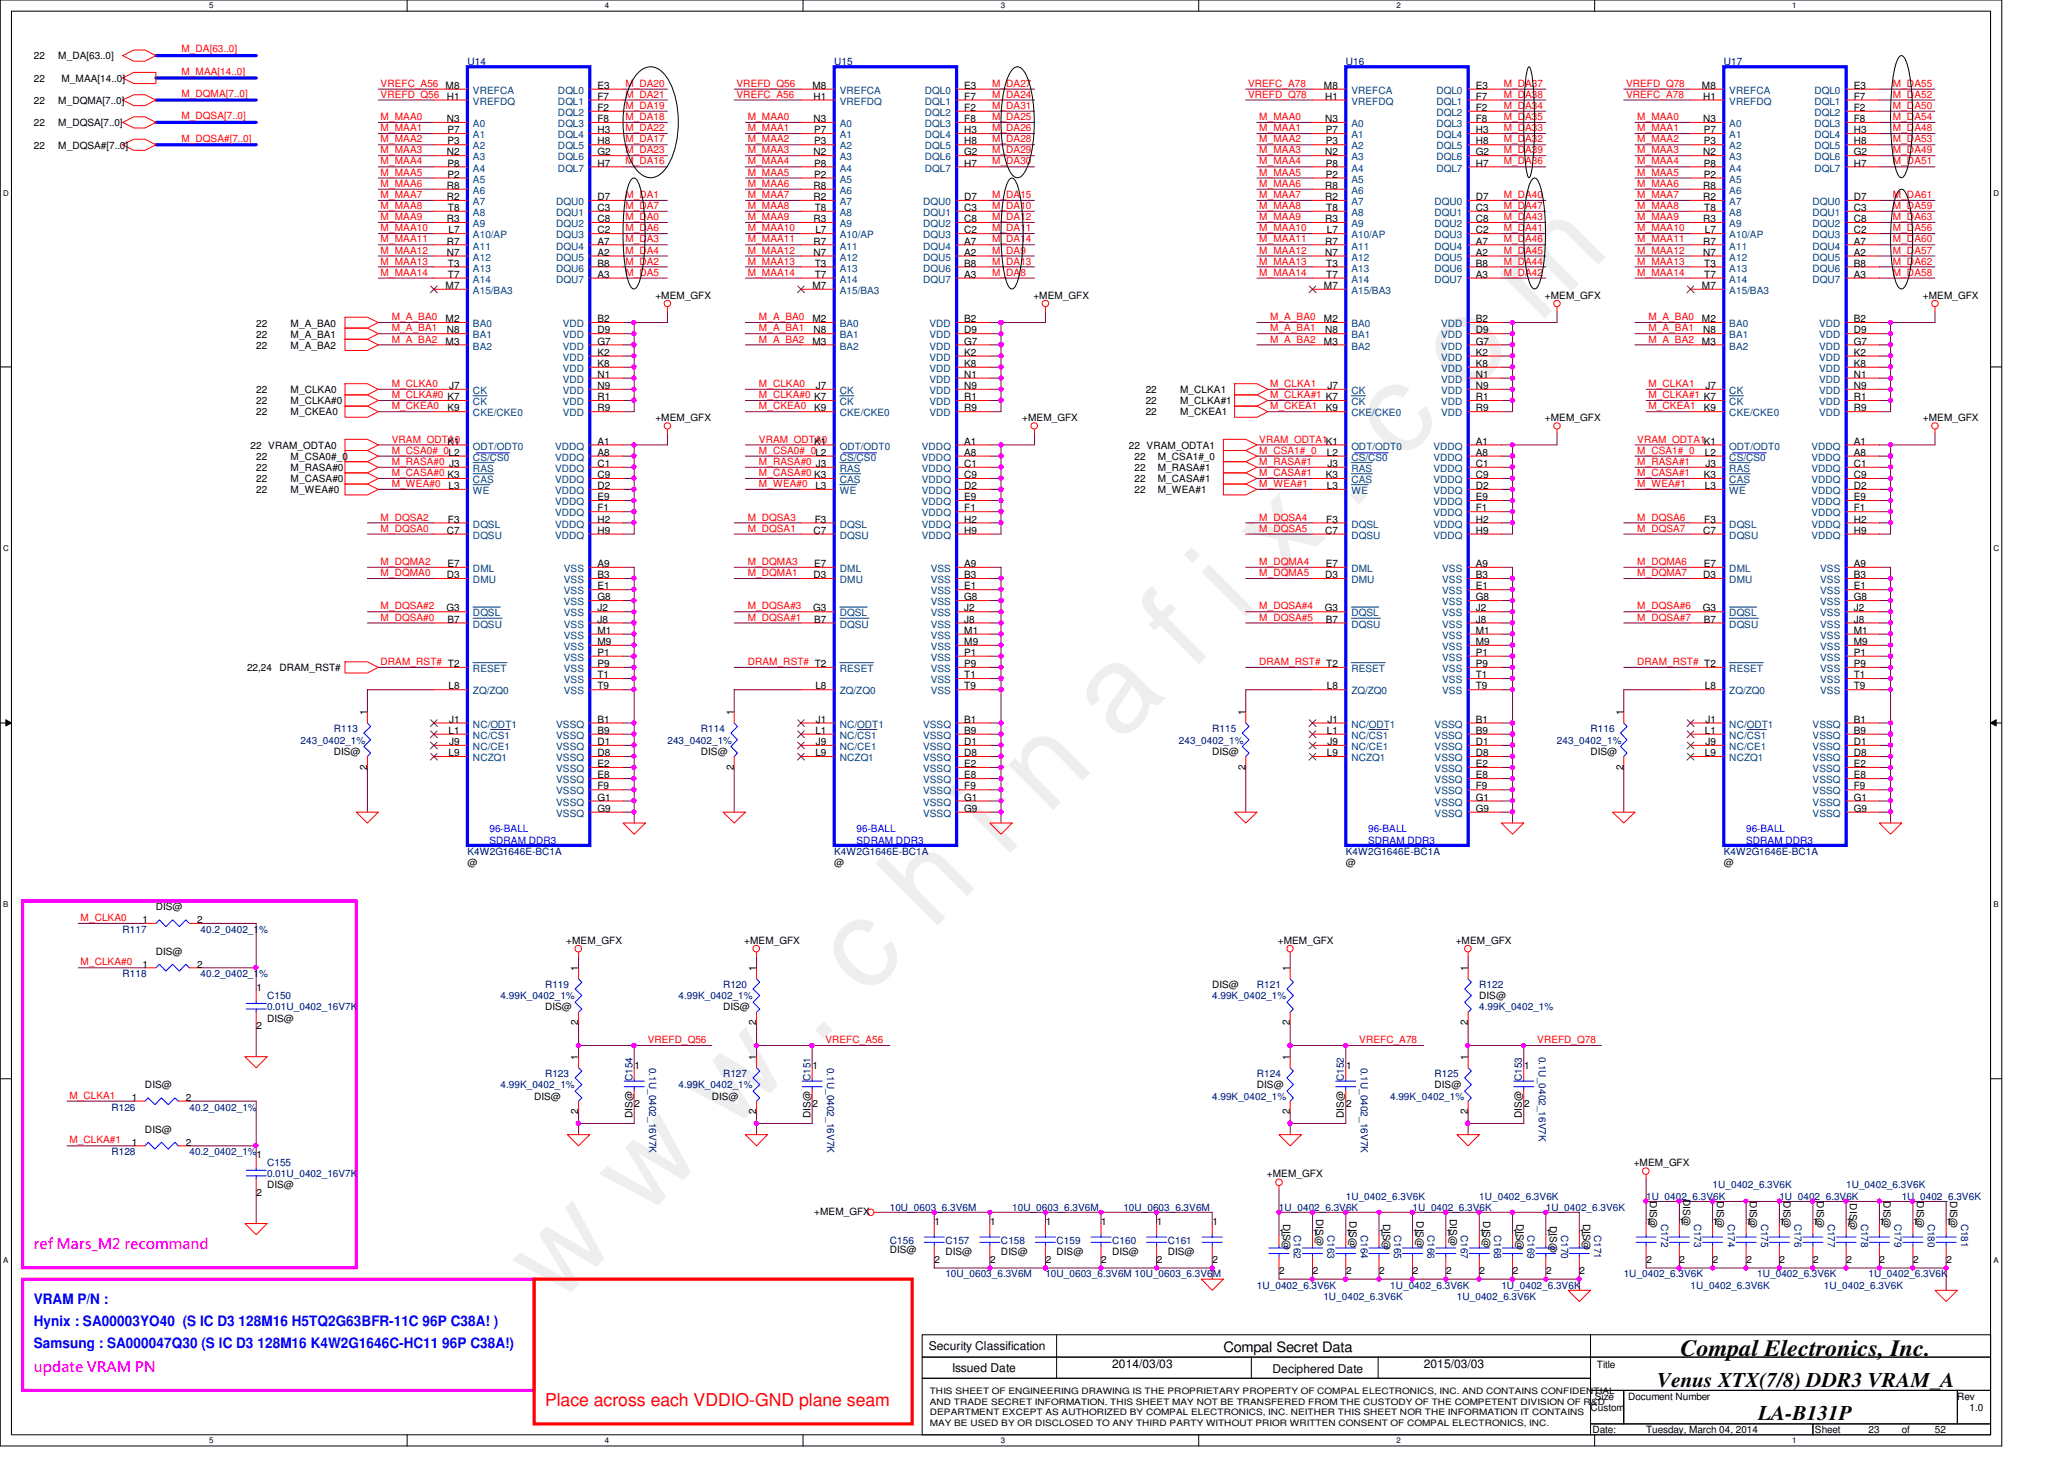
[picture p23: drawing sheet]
<svg xmlns="http://www.w3.org/2000/svg" width="297mm" height="210mm" viewBox="0 0 297 210" stroke-linecap="round" stroke-linejoin="round" font-family="sans-serif">
<defs><g id="words">
<text font-size="17.6" fill="#f0f" x="80.1" y="188" transform="rotate(-45 80.1 188)">w w w . c h i n a f i x . c o m</text>
<text font-size="3.3" x="241.8" y="195.1">Compal Electronics, Inc.</text>
<g font-size="3">
<text x="238.5" y="199.6">Venus XTX(7/8) DDR3 VRAM_A</text>
<text x="253" y="204.3">LA-B131P</text>
</g>
<text font-size="2.5" fill="#f00" x="78.4" y="202.3">Place across each VDDIO-GND plane seam</text>
<g font-size="2.1" fill="#f0f">
<text x="4.9" y="179.7">ref Mars_M2 recommand</text>
<text x="4.9" y="197.3">update VRAM PN</text>
</g>
<g font-size="2.1" fill="#00f">
<text x="4.9" y="187.5">VRAM P/N :</text>
<text x="4.9" y="190.8">Hynix : SA00003YO40 (S IC D3 128M16 H5TQ2G63BFR-11C 96P C38A! )</text>
<text x="4.9" y="193.9">Samsung : SA000047Q30 (S IC D3 128M16 K4W2G1646C-HC11 96P C38A!)</text>
</g>
<text font-size="2.1" x="176.1" y="194.4">Compal Secret Data</text>
<g font-size="1.7">
<text x="133.7" y="194.3">Security Classification</text>
<text x="137" y="197.3">Issued Date</text>
<text x="160.1" y="196.9">2014/03/03</text>
<text x="183.1" y="197.5">Deciphered Date</text>
<text x="204.9" y="196.9">2015/03/03</text>
</g>
<g font-size="1.4">
<text x="4.9" y="11.8">22</text>
<text x="4.9" y="8.6">22</text>
<text x="8.4" y="8.6">M_DA[63..0]</text>
<text x="8.8" y="11.8">M_MAA[14..0]</text>
<text x="4.9" y="15">22</text>
<text x="8.4" y="15">M_DQMA[7..0]</text>
<text x="64.1" y="12.8">M8</text>
<text x="64.3" y="17.6">N3</text>
<text x="64.3" y="14.4">H1</text>
<text x="86" y="12.8">E3</text>
<text x="86" y="14.4">F7</text>
<text x="86" y="16">F2</text>
<text x="86" y="17.6">F8</text>
<text x="116.9" y="12.8">M8</text>
<text x="117.1" y="17.6">N3</text>
<text x="117.1" y="14.4">H1</text>
<text x="138.8" y="12.8">E3</text>
<text x="138.8" y="14.4">F7</text>
<text x="138.8" y="16">F2</text>
<text x="138.8" y="17.6">F8</text>
<text x="190.5" y="12.8">M8</text>
<text x="190.7" y="17.6">N3</text>
<text x="190.7" y="14.4">H1</text>
<text x="212.4" y="12.8">E3</text>
<text x="212.4" y="14.4">F7</text>
<text x="212.4" y="16">F2</text>
<text x="212.4" y="17.6">F8</text>
<text x="244.9" y="12.8">M8</text>
<text x="245.1" y="17.6">N3</text>
<text x="245.1" y="14.4">H1</text>
<text x="266.8" y="12.8">E3</text>
<text x="266.8" y="14.4">F7</text>
<text x="266.8" y="16">F2</text>
<text x="266.8" y="17.6">F8</text>
<text x="4.9" y="21.4">22</text>
<text x="4.9" y="18.2">22</text>
<text x="8.4" y="21.4">M_DQSA#[7..0]</text>
<text x="8.4" y="18.2">M_DQSA[7..0]</text>
<text x="64.3" y="22.4">N2</text>
<text x="64.4" y="20.8">P3</text>
<text x="64.4" y="24">P8</text>
<text x="64.4" y="19.2">P7</text>
<text x="86" y="19.2">H3</text>
<text x="86" y="20.8">H8</text>
<text x="86" y="22.4">G2</text>
<text x="86" y="24">H7</text>
<text x="117.1" y="22.4">N2</text>
<text x="117.2" y="20.8">P3</text>
<text x="117.2" y="24">P8</text>
<text x="117.2" y="19.2">P7</text>
<text x="138.8" y="19.2">H3</text>
<text x="138.8" y="20.8">H8</text>
<text x="138.8" y="22.4">G2</text>
<text x="138.8" y="24">H7</text>
<text x="190.7" y="22.4">N2</text>
<text x="190.8" y="20.8">P3</text>
<text x="190.8" y="24">P8</text>
<text x="190.8" y="19.2">P7</text>
<text x="212.4" y="19.2">H3</text>
<text x="212.4" y="20.8">H8</text>
<text x="212.4" y="22.4">G2</text>
<text x="212.4" y="24">H7</text>
<text x="245.1" y="22.4">N2</text>
<text x="245.2" y="20.8">P3</text>
<text x="245.2" y="24">P8</text>
<text x="245.2" y="19.2">P7</text>
<text x="266.8" y="19.2">H3</text>
<text x="266.8" y="20.8">H8</text>
<text x="266.8" y="22.4">G2</text>
<text x="266.8" y="24">H7</text>
<text x="64.3" y="27.2">R8</text>
<text x="64.3" y="28.8">R2</text>
<text x="64.4" y="25.6">P2</text>
<text x="86" y="28.8">D7</text>
<text x="117.1" y="27.2">R8</text>
<text x="117.1" y="28.8">R2</text>
<text x="117.2" y="25.6">P2</text>
<text x="138.8" y="28.8">D7</text>
<text x="190.7" y="27.2">R8</text>
<text x="190.7" y="28.8">R2</text>
<text x="190.8" y="25.6">P2</text>
<text x="212.4" y="28.8">D7</text>
<text x="245.1" y="27.2">R8</text>
<text x="245.1" y="28.8">R2</text>
<text x="245.2" y="25.6">P2</text>
<text x="266.8" y="28.8">D7</text>
<text x="64.3" y="32">R3</text>
<text x="64.3" y="35.2">R7</text>
<text x="64.5" y="30.4">T8</text>
<text x="64.6" y="33.6">L7</text>
<text x="86" y="30.4">C3</text>
<text x="86" y="32">C8</text>
<text x="86" y="33.6">C2</text>
<text x="86" y="35.2">A7</text>
<text x="117.1" y="32">R3</text>
<text x="117.1" y="35.2">R7</text>
<text x="117.3" y="30.4">T8</text>
<text x="117.3" y="33.6">L7</text>
<text x="138.8" y="30.4">C3</text>
<text x="138.8" y="32">C8</text>
<text x="138.8" y="33.6">C2</text>
<text x="138.8" y="35.2">A7</text>
<text x="190.7" y="32">R3</text>
<text x="190.7" y="35.2">R7</text>
<text x="190.9" y="30.4">T8</text>
<text x="191" y="33.6">L7</text>
<text x="212.4" y="30.4">C3</text>
<text x="212.4" y="32">C8</text>
<text x="212.4" y="33.6">C2</text>
<text x="212.4" y="35.2">A7</text>
<text x="245.1" y="32">R3</text>
<text x="245.1" y="35.2">R7</text>
<text x="245.3" y="30.4">T8</text>
<text x="245.4" y="33.6">L7</text>
<text x="266.8" y="30.4">C3</text>
<text x="266.8" y="32">C8</text>
<text x="266.8" y="33.6">C2</text>
<text x="266.8" y="35.2">A7</text>
<text x="64.1" y="41.6">M7</text>
<text x="64.3" y="36.8">N7</text>
<text x="64.5" y="38.4">T3</text>
<text x="64.5" y="40">T7</text>
<text x="86" y="36.8">A2</text>
<text x="86" y="38.4">B8</text>
<text x="86" y="40">A3</text>
<text x="116.9" y="41.6">M7</text>
<text x="117.1" y="36.8">N7</text>
<text x="117.3" y="38.4">T3</text>
<text x="117.3" y="40">T7</text>
<text x="138.8" y="36.8">A2</text>
<text x="138.8" y="38.4">B8</text>
<text x="138.8" y="40">A3</text>
<text x="190.5" y="41.6">M7</text>
<text x="190.7" y="36.8">N7</text>
<text x="190.9" y="38.4">T3</text>
<text x="190.9" y="40">T7</text>
<text x="212.4" y="36.8">A2</text>
<text x="212.4" y="38.4">B8</text>
<text x="212.4" y="40">A3</text>
<text x="244.9" y="41.6">M7</text>
<text x="245.1" y="36.8">N7</text>
<text x="245.3" y="38.4">T3</text>
<text x="245.3" y="40">T7</text>
<text x="266.8" y="36.8">A2</text>
<text x="266.8" y="38.4">B8</text>
<text x="266.8" y="40">A3</text>
<text x="36.9" y="47">22</text>
<text x="41.8" y="47">M_A_BA0</text>
<text x="64.1" y="46.4">M2</text>
<text x="64.3" y="48">N8</text>
<text x="86" y="46.4">B2</text>
<text x="86" y="48">D9</text>
<text x="94.3" y="43">+MEM_GFX</text>
<text x="116.9" y="46.4">M2</text>
<text x="117.1" y="48">N8</text>
<text x="138.8" y="46.4">B2</text>
<text x="138.8" y="48">D9</text>
<text x="148.7" y="43">+MEM_GFX</text>
<text x="190.5" y="46.4">M2</text>
<text x="190.7" y="48">N8</text>
<text x="212.4" y="46.4">B2</text>
<text x="212.4" y="48">D9</text>
<text x="222.3" y="43">+MEM_GFX</text>
<text x="244.9" y="46.4">M2</text>
<text x="245.1" y="48">N8</text>
<text x="266.8" y="46.4">B2</text>
<text x="266.8" y="48">D9</text>
<text x="276.7" y="43">+MEM_GFX</text>
<text x="36.9" y="50.2">22</text>
<text x="36.9" y="48.6">22</text>
<text x="41.8" y="50.2">M_A_BA2</text>
<text x="41.8" y="48.6">M_A_BA1</text>
<text x="64.1" y="49.6">M3</text>
<text x="86" y="49.6">G7</text>
<text x="86" y="51.2">K2</text>
<text x="86" y="52.8">K8</text>
<text x="116.9" y="49.6">M3</text>
<text x="138.8" y="49.6">G7</text>
<text x="138.8" y="51.2">K2</text>
<text x="138.8" y="52.8">K8</text>
<text x="190.5" y="49.6">M3</text>
<text x="212.4" y="49.6">G7</text>
<text x="212.4" y="51.2">K2</text>
<text x="212.4" y="52.8">K8</text>
<text x="244.9" y="49.6">M3</text>
<text x="266.8" y="49.6">G7</text>
<text x="266.8" y="51.2">K2</text>
<text x="266.8" y="52.8">K8</text>
<text x="36.9" y="56.6">22</text>
<text x="36.9" y="59.8">22</text>
<text x="36.9" y="58.2">22</text>
<text x="41.8" y="56.6">M_CLKA0</text>
<text x="41.8" y="59.8">M_CKEA0</text>
<text x="41.8" y="58.2">M_CLKA#0</text>
<text x="64.4" y="59.2">K9</text>
<text x="64.6" y="56">J7</text>
<text x="86" y="54.4">N1</text>
<text x="86" y="56">N9</text>
<text x="86" y="57.6">R1</text>
<text x="86" y="59.2">R9</text>
<text x="117.2" y="59.2">K9</text>
<text x="117.4" y="56">J7</text>
<text x="138.8" y="54.4">N1</text>
<text x="138.8" y="56">N9</text>
<text x="138.8" y="57.6">R1</text>
<text x="138.8" y="59.2">R9</text>
<text x="164.9" y="56.6">22</text>
<text x="164.9" y="58.2">22</text>
<text x="164.9" y="59.8">22</text>
<text x="169.8" y="56.6">M_CLKA1</text>
<text x="169.8" y="58.2">M_CLKA#1</text>
<text x="169.8" y="59.8">M_CKEA1</text>
<text x="190.8" y="59.2">K9</text>
<text x="191" y="56">J7</text>
<text x="212.4" y="54.4">N1</text>
<text x="212.4" y="56">N9</text>
<text x="212.4" y="57.6">R1</text>
<text x="212.4" y="59.2">R9</text>
<text x="245.2" y="59.2">K9</text>
<text x="245.4" y="56">J7</text>
<text x="266.8" y="54.4">N1</text>
<text x="266.8" y="56">N9</text>
<text x="266.8" y="57.6">R1</text>
<text x="266.8" y="59.2">R9</text>
<text x="36.1" y="64.6">22 VRAM_ODTA0</text>
<text x="64.4" y="64">K1</text>
<text x="86" y="64">A1</text>
<text x="86" y="65.6">A8</text>
<text x="94.3" y="60.6">+MEM_GFX</text>
<text x="117.2" y="64">K1</text>
<text x="138.8" y="64">A1</text>
<text x="138.8" y="65.6">A8</text>
<text x="147.1" y="60.6">+MEM_GFX</text>
<text x="162.5" y="64.6">22 VRAM_ODTA1</text>
<text x="191" y="65.6">L2</text>
<text x="212.4" y="64">A1</text>
<text x="212.4" y="65.6">A8</text>
<text x="222.3" y="60.6">+MEM_GFX</text>
<text x="245.4" y="65.6">L2</text>
<text x="266.8" y="64">A1</text>
<text x="266.8" y="65.6">A8</text>
<text x="276.7" y="60.6">+MEM_GFX</text>
<text x="36.9" y="66.2">22</text>
<text x="36.9" y="71">22</text>
<text x="36.9" y="69.4">22</text>
<text x="36.9" y="67.8">22</text>
<text x="41.8" y="66.2">M_CSA0#_0</text>
<text x="41.8" y="71">M_WEA#0</text>
<text x="41.8" y="69.4">M_CASA#0</text>
<text x="41.8" y="67.8">M_RASA#0</text>
<text x="64.6" y="70.4">L3</text>
<text x="86" y="67.2">C1</text>
<text x="86" y="68.8">C9</text>
<text x="86" y="72">E9</text>
<text x="86" y="70.4">D2</text>
<text x="117.3" y="70.4">L3</text>
<text x="138.8" y="67.2">C1</text>
<text x="138.8" y="68.8">C9</text>
<text x="138.8" y="72">E9</text>
<text x="138.8" y="70.4">D2</text>
<text x="163.3" y="69.4">22</text>
<text x="163.3" y="71">22</text>
<text x="163.3" y="67.8">22</text>
<text x="163.3" y="66.2">22</text>
<text x="166.6" y="69.4">M_CASA#1</text>
<text x="166.6" y="71">M_WEA#1</text>
<text x="166.6" y="67.8">M_RASA#1</text>
<text x="166.6" y="66.2">M_CSA1#_0</text>
<text x="190.8" y="68.8">K3</text>
<text x="191" y="70.4">L3</text>
<text x="191" y="67.2">J3</text>
<text x="212.4" y="67.2">C1</text>
<text x="212.4" y="68.8">C9</text>
<text x="212.4" y="72">E9</text>
<text x="212.4" y="70.4">D2</text>
<text x="245.2" y="68.8">K3</text>
<text x="245.4" y="70.4">L3</text>
<text x="245.4" y="67.2">J3</text>
<text x="266.8" y="67.2">C1</text>
<text x="266.8" y="68.8">C9</text>
<text x="266.8" y="72">E9</text>
<text x="266.8" y="70.4">D2</text>
<text x="64.3" y="76.8">C7</text>
<text x="64.5" y="75.2">F3</text>
<text x="86" y="73.6">F1</text>
<text x="86" y="75.2">H2</text>
<text x="86" y="76.8">H9</text>
<text x="117.1" y="76.8">C7</text>
<text x="117.3" y="75.2">F3</text>
<text x="138.8" y="73.6">F1</text>
<text x="138.8" y="75.2">H2</text>
<text x="138.8" y="76.8">H9</text>
<text x="190.7" y="76.8">C7</text>
<text x="190.9" y="75.2">F3</text>
<text x="212.4" y="73.6">F1</text>
<text x="212.4" y="75.2">H2</text>
<text x="212.4" y="76.8">H9</text>
<text x="245.1" y="76.8">C7</text>
<text x="245.3" y="75.2">F3</text>
<text x="266.8" y="73.6">F1</text>
<text x="266.8" y="75.2">H2</text>
<text x="266.8" y="76.8">H9</text>
<text x="64.3" y="83.2">D3</text>
<text x="64.4" y="81.6">E7</text>
<text x="86" y="81.6">A9</text>
<text x="86" y="83.2">B3</text>
<text x="117.1" y="83.2">D3</text>
<text x="117.2" y="81.6">E7</text>
<text x="138.8" y="81.6">A9</text>
<text x="138.8" y="83.2">B3</text>
<text x="190.7" y="83.2">D3</text>
<text x="190.8" y="81.6">E7</text>
<text x="212.4" y="81.6">A9</text>
<text x="212.4" y="83.2">B3</text>
<text x="245.1" y="83.2">D3</text>
<text x="245.2" y="81.6">E7</text>
<text x="266.8" y="81.6">A9</text>
<text x="266.8" y="83.2">B3</text>
<text x="64.3" y="88">G3</text>
<text x="64.4" y="89.6">B7</text>
<text x="86" y="84.8">E1</text>
<text x="86" y="86.4">G8</text>
<text x="86" y="88">J2</text>
<text x="86" y="89.6">J8</text>
<text x="117" y="88">G3</text>
<text x="117.2" y="89.6">B7</text>
<text x="138.8" y="84.8">E1</text>
<text x="138.8" y="86.4">G8</text>
<text x="138.8" y="88">J2</text>
<text x="138.8" y="89.6">J8</text>
<text x="190.7" y="88">G3</text>
<text x="190.8" y="89.6">B7</text>
<text x="212.4" y="84.8">E1</text>
<text x="212.4" y="86.4">G8</text>
<text x="212.4" y="88">J2</text>
<text x="212.4" y="89.6">J8</text>
<text x="245.1" y="88">G3</text>
<text x="245.2" y="89.6">B7</text>
<text x="266.8" y="84.8">E1</text>
<text x="266.8" y="86.4">G8</text>
<text x="266.8" y="88">J2</text>
<text x="266.8" y="89.6">J8</text>
<text x="86" y="91.2">M1</text>
<text x="86" y="92.8">M9</text>
<text x="86" y="94.4">P1</text>
<text x="86" y="96">P9</text>
<text x="138.8" y="91.2">M1</text>
<text x="138.8" y="92.8">M9</text>
<text x="138.8" y="94.4">P1</text>
<text x="138.8" y="96">P9</text>
<text x="212.4" y="91.2">M1</text>
<text x="212.4" y="92.8">M9</text>
<text x="212.4" y="94.4">P1</text>
<text x="212.4" y="96">P9</text>
<text x="266.8" y="91.2">M1</text>
<text x="266.8" y="92.8">M9</text>
<text x="266.8" y="94.4">P1</text>
<text x="266.8" y="96">P9</text>
<text x="35.6" y="96.6">22,24</text>
<text x="40.2" y="96.6">DRAM_RST#</text>
<text x="64.6" y="99.2">L8</text>
<text x="86" y="97.6">T1</text>
<text x="86" y="99.2">T9</text>
<text x="117.3" y="99.2">L8</text>
<text x="138.8" y="97.6">T1</text>
<text x="138.8" y="99.2">T9</text>
<text x="191" y="99.2">L8</text>
<text x="212.4" y="97.6">T1</text>
<text x="212.4" y="99.2">T9</text>
<text x="245.4" y="99.2">L8</text>
<text x="266.8" y="97.6">T1</text>
<text x="266.8" y="99.2">T9</text>
<text x="52.8" y="102.9" transform="rotate(-90 52.8 102.9)">1</text>
<text x="64.6" y="105.6">L1</text>
<text x="64.6" y="104">J1</text>
<text x="64.6" y="107.2">J9</text>
<text x="86" y="107.2">D1</text>
<text x="86" y="104">B1</text>
<text x="86" y="105.6">B9</text>
<text x="105.6" y="102.9" transform="rotate(-90 105.6 102.9)">1</text>
<text x="117.3" y="105.6">L1</text>
<text x="117.4" y="104">J1</text>
<text x="117.4" y="107.2">J9</text>
<text x="138.8" y="107.2">D1</text>
<text x="138.8" y="104">B1</text>
<text x="138.8" y="105.6">B9</text>
<text x="179.2" y="102.9" transform="rotate(-90 179.2 102.9)">1</text>
<text x="191" y="105.6">L1</text>
<text x="191" y="104">J1</text>
<text x="191" y="107.2">J9</text>
<text x="212.4" y="107.2">D1</text>
<text x="212.4" y="104">B1</text>
<text x="212.4" y="105.6">B9</text>
<text x="233.6" y="102.9" transform="rotate(-90 233.6 102.9)">1</text>
<text x="245.4" y="105.6">L1</text>
<text x="245.4" y="104">J1</text>
<text x="245.4" y="107.2">J9</text>
<text x="266.8" y="107.2">D1</text>
<text x="266.8" y="104">B1</text>
<text x="266.8" y="105.6">B9</text>
<text x="48" y="108.6">DIS@</text>
<text x="52.8" y="110.7" transform="rotate(-90 52.8 110.7)">2</text>
<text x="64.6" y="108.8">L9</text>
<text x="86" y="108.8">D8</text>
<text x="86" y="110.4">E2</text>
<text x="86" y="112">E8</text>
<text x="86" y="113.6">F9</text>
<text x="100.9" y="108.6">DIS@</text>
<text x="105.6" y="110.7" transform="rotate(-90 105.6 110.7)">2</text>
<text x="117.3" y="108.8">L9</text>
<text x="138.8" y="108.8">D8</text>
<text x="138.8" y="110.4">E2</text>
<text x="138.8" y="112">E8</text>
<text x="138.8" y="113.6">F9</text>
<text x="174.5" y="108.6">DIS@</text>
<text x="179.2" y="110.7" transform="rotate(-90 179.2 110.7)">2</text>
<text x="191" y="108.8">L9</text>
<text x="212.4" y="108.8">D8</text>
<text x="212.4" y="110.4">E2</text>
<text x="212.4" y="112">E8</text>
<text x="212.4" y="113.6">F9</text>
<text x="228.9" y="108.6">DIS@</text>
<text x="233.6" y="110.7" transform="rotate(-90 233.6 110.7)">2</text>
<text x="245.4" y="108.8">L9</text>
<text x="266.8" y="108.8">D8</text>
<text x="266.8" y="110.4">E2</text>
<text x="266.8" y="112">E8</text>
<text x="266.8" y="113.6">F9</text>
<text x="86" y="115.2">G1</text>
<text x="86" y="116.8">G9</text>
<text x="138.8" y="115.2">G1</text>
<text x="138.8" y="116.8">G9</text>
<text x="212.4" y="115.2">G1</text>
<text x="212.4" y="116.8">G9</text>
<text x="266.8" y="115.2">G1</text>
<text x="266.8" y="116.8">G9</text>
<text x="67.3" y="124.6">@</text>
<text x="120.1" y="124.6">@</text>
<text x="193.7" y="124.6">@</text>
<text x="248.1" y="124.6">@</text>
<text x="22.4" y="131">DIS@</text>
<text x="20.5" y="132.8">1</text>
<text x="22.4" y="137.4">DIS@</text>
<text x="28.4" y="132.8">2</text>
<text x="81.5" y="135.8">+MEM_GFX</text>
<text x="107.1" y="135.8">+MEM_GFX</text>
<text x="183.9" y="135.8">+MEM_GFX</text>
<text x="209.5" y="135.8">+MEM_GFX</text>
<text x="20.5" y="139.2">1</text>
<text x="28.4" y="139.2">2</text>
<text x="36.9" y="142.6">1</text>
<text x="83.2" y="139.7" transform="rotate(-90 83.2 139.7)">1</text>
<text x="108.8" y="139.7" transform="rotate(-90 108.8 139.7)">1</text>
<text x="174.5" y="142.2">DIS@</text>
<text x="185.6" y="139.7" transform="rotate(-90 185.6 139.7)">1</text>
<text x="211.2" y="139.7" transform="rotate(-90 211.2 139.7)">1</text>
<text x="212.9" y="143.8">DIS@</text>
<text x="36.9" y="148.1">2</text>
<text x="38.4" y="147">DIS@</text>
<text x="78.4" y="145.4">DIS@</text>
<text x="83.2" y="147.5" transform="rotate(-90 83.2 147.5)">2</text>
<text x="104.1" y="145.4">DIS@</text>
<text x="108.8" y="147.5" transform="rotate(-90 108.8 147.5)">2</text>
<text x="185.6" y="147.5" transform="rotate(-90 185.6 147.5)">2</text>
<text x="211.2" y="147.5" transform="rotate(-90 211.2 147.5)">2</text>
<text x="83.2" y="152.5" transform="rotate(-90 83.2 152.5)">1</text>
<text x="91.3" y="153.8">1</text>
<text x="108.8" y="152.5" transform="rotate(-90 108.8 152.5)">1</text>
<text x="116.9" y="153.8">1</text>
<text x="185.6" y="152.5" transform="rotate(-90 185.6 152.5)">1</text>
<text x="193.7" y="153.8">1</text>
<text x="211.2" y="152.5" transform="rotate(-90 211.2 152.5)">1</text>
<text x="219.3" y="153.8">1</text>
<text x="19" y="158.4">1</text>
<text x="20.9" y="156.6">DIS@</text>
<text x="26.8" y="158.4">2</text>
<text x="76.9" y="158.2">DIS@</text>
<text x="83.2" y="160.3" transform="rotate(-90 83.2 160.3)">2</text>
<text x="91" y="160.8" transform="rotate(-90 91 160.8)">DIS@</text>
<text x="91.3" y="159.3">2</text>
<text x="102.4" y="158.2">DIS@</text>
<text x="108.8" y="160.3" transform="rotate(-90 108.8 160.3)">2</text>
<text x="116.6" y="160.8" transform="rotate(-90 116.6 160.8)">DIS@</text>
<text x="116.9" y="159.3">2</text>
<text x="180.9" y="156.6">DIS@</text>
<text x="185.6" y="160.3" transform="rotate(-90 185.6 160.3)">2</text>
<text x="193.4" y="160.8" transform="rotate(-90 193.4 160.8)">DIS@</text>
<text x="193.7" y="159.3">2</text>
<text x="206.5" y="156.6">DIS@</text>
<text x="211.2" y="160.3" transform="rotate(-90 211.2 160.3)">2</text>
<text x="219" y="160.8" transform="rotate(-90 219 160.8)">DIS@</text>
<text x="219.3" y="159.3">2</text>
<text x="19" y="164.8">1</text>
<text x="20.9" y="163">DIS@</text>
<text x="26.8" y="164.8">2</text>
<text x="36.9" y="166.6">1</text>
<text x="235.1" y="167.8">+MEM_GFX</text>
<text x="36.9" y="172.1">2</text>
<text x="38.4" y="171">DIS@</text>
<text x="182.3" y="169.4">+MEM_GFX</text>
<text x="237.4" y="172.8" transform="rotate(90 237.4 172.8)">DIS@</text>
<text x="242.2" y="172.5" transform="rotate(90 242.2 172.5)">DIS@</text>
<text x="247.1" y="172.8" transform="rotate(90 247.1 172.8)">DIS@</text>
<text x="251.8" y="172.8" transform="rotate(90 251.8 172.8)">DIS@</text>
<text x="256.7" y="172.8" transform="rotate(90 256.7 172.8)">DIS@</text>
<text x="261.4" y="172.8" transform="rotate(90 261.4 172.8)">DIS@</text>
<text x="266.2" y="173.1" transform="rotate(90 266.2 173.1)">DIS@</text>
<text x="271.1" y="172.8" transform="rotate(90 271.1 172.8)">DIS@</text>
<text x="275.8" y="172.8" transform="rotate(90 275.8 172.8)">DIS@</text>
<text x="280.7" y="172.8" transform="rotate(90 280.7 172.8)">DIS@</text>
<text x="117.2" y="174.8">+MEM_GFX</text>
<text x="134.5" y="176.2">1</text>
<text x="142.5" y="176.2">1</text>
<text x="150.5" y="176.2">1</text>
<text x="158.5" y="176.2">1</text>
<text x="166.5" y="176.2">1</text>
<text x="174.5" y="176.2">1</text>
<text x="184.1" y="177.8">1</text>
<text x="184.7" y="176" transform="rotate(90 184.7 176)">DIS@</text>
<text x="188.9" y="177.8">1</text>
<text x="189.4" y="175.4" transform="rotate(90 189.4 175.4)">DIS@</text>
<text x="193.7" y="177.8">1</text>
<text x="194.2" y="175.7" transform="rotate(90 194.2 175.7)">DIS@</text>
<text x="198.5" y="177.8">1</text>
<text x="199" y="176" transform="rotate(90 199 176)">DIS@</text>
<text x="203.3" y="177.8">1</text>
<text x="203.8" y="175.7" transform="rotate(90 203.8 175.7)">DIS@</text>
<text x="208.1" y="177.8">1</text>
<text x="208.7" y="175.4" transform="rotate(90 208.7 175.4)">DIS@</text>
<text x="212.9" y="177.8">1</text>
<text x="213.4" y="175.7" transform="rotate(90 213.4 175.7)">DIS@</text>
<text x="217.7" y="177.8">1</text>
<text x="218.2" y="176" transform="rotate(90 218.2 176)">DIS@</text>
<text x="222.5" y="177.8">1</text>
<text x="223.1" y="176.4" transform="rotate(90 223.1 176.4)">DIS@</text>
<text x="227.3" y="177.8">1</text>
<text x="227.8" y="176" transform="rotate(90 227.8 176)">DIS@</text>
<text x="236.9" y="176.2">1</text>
<text x="241.7" y="176.2">1</text>
<text x="246.5" y="176.2">1</text>
<text x="251.3" y="176.2">1</text>
<text x="256.1" y="176.2">1</text>
<text x="260.9" y="176.2">1</text>
<text x="265.7" y="176.2">1</text>
<text x="270.5" y="176.2">1</text>
<text x="275.3" y="176.2">1</text>
<text x="280.1" y="176.2">1</text>
<text x="128.1" y="180.3">DIS@</text>
<text x="134.5" y="181.7">2</text>
<text x="136.1" y="180.6">DIS@</text>
<text x="142.5" y="181.7">2</text>
<text x="144.1" y="180.6">DIS@</text>
<text x="150.5" y="181.7">2</text>
<text x="152.1" y="180.6">DIS@</text>
<text x="158.5" y="181.7">2</text>
<text x="160.1" y="180.6">DIS@</text>
<text x="166.5" y="181.7">2</text>
<text x="168.1" y="180.6">DIS@</text>
<text x="174.5" y="181.7">2</text>
<text x="184.1" y="183.3">2</text>
<text x="188.9" y="183.3">2</text>
<text x="193.7" y="183.3">2</text>
<text x="198.5" y="183.3">2</text>
<text x="203.3" y="183.3">2</text>
<text x="208.1" y="183.3">2</text>
<text x="212.9" y="183.3">2</text>
<text x="217.7" y="183.3">2</text>
<text x="222.5" y="183.3">2</text>
<text x="227.3" y="183.3">2</text>
<text x="236.9" y="181.7">2</text>
<text x="241.7" y="181.7">2</text>
<text x="246.5" y="181.7">2</text>
<text x="251.3" y="181.7">2</text>
<text x="256.1" y="181.7">2</text>
<text x="260.9" y="181.7">2</text>
<text x="265.7" y="181.7">2</text>
<text x="270.5" y="181.7">2</text>
<text x="275.3" y="181.7">2</text>
<text x="280.1" y="181.7">2</text>
<text x="229.8" y="196.8">Title</text>
<text x="228.9" y="203">Custom</text>
<text x="229.5" y="201.4">Size</text>
<text x="234.3" y="201.4">Document Number</text>
<text x="281.7" y="201.4">Rev</text>
<text x="283.5" y="203">1.0</text>
<text x="229.2" y="206.2">Date:</text>
<text x="236.9" y="206.2">Tuesday, March 04, 2014</text>
<text x="261.2" y="206.2">Sheet</text>
<text x="268.9" y="206.2">23</text>
<text x="273.7" y="206.2">of</text>
<text x="278.5" y="206.2">52</text>
</g>
<g font-size="1.4" fill="#f00">
<text x="26.1" y="10.8">M_MAA[14..0]</text>
<text x="26.1" y="7.5">M_DA[63..0]</text>
<text x="26.1" y="17.1">M_DQSA[7..0]</text>
<text x="26.1" y="13.9">M_DQMA[7..0]</text>
<text x="54.8" y="12.5">VREFC_A56</text>
<text x="54.8" y="17.3">M_MAA0</text>
<text x="54.8" y="14.1">VREFD_Q56</text>
<text x="90" y="17.3">M_DA18</text>
<text x="90" y="15.7">M_DA19</text>
<text x="90" y="14.1">M_DA21</text>
<text x="90" y="12.5">M_DA20</text>
<text x="106" y="12.5">VREFD_Q56</text>
<text x="106" y="14.1">VREFC_A56</text>
<text x="107.6" y="17.3">M_MAA0</text>
<text x="142.8" y="12.5">M_DA27</text>
<text x="142.8" y="17.3">M_DA25</text>
<text x="142.8" y="15.7">M_DA31</text>
<text x="142.8" y="14.1">M_DA24</text>
<text x="179.6" y="14.1">VREFD_Q78</text>
<text x="179.6" y="12.5">VREFC_A78</text>
<text x="181.2" y="17.3">M_MAA0</text>
<text x="216.4" y="12.5">M_DA37</text>
<text x="216.4" y="14.1">M_DA38</text>
<text x="216.4" y="15.7">M_DA34</text>
<text x="216.4" y="17.3">M_DA35</text>
<text x="234" y="14.1">VREFC_A78</text>
<text x="234" y="12.5">VREFD_Q78</text>
<text x="235.6" y="17.3">M_MAA0</text>
<text x="272.4" y="14.1">M_DA52</text>
<text x="272.4" y="12.5">M_DA55</text>
<text x="272.4" y="17.3">M_DA54</text>
<text x="272.4" y="15.7">M_DA50</text>
<text x="26.1" y="20.4">M_DQSA#[7..0]</text>
<text x="54.8" y="18.9">M_MAA1</text>
<text x="54.8" y="20.5">M_MAA2</text>
<text x="54.8" y="22.1">M_MAA3</text>
<text x="54.8" y="23.7">M_MAA4</text>
<text x="90" y="23.7">M_DA16</text>
<text x="90" y="18.9">M_DA22</text>
<text x="90" y="22.1">M_DA23</text>
<text x="90" y="20.5">M_DA17</text>
<text x="107.6" y="23.7">M_MAA4</text>
<text x="107.6" y="20.5">M_MAA2</text>
<text x="107.6" y="18.9">M_MAA1</text>
<text x="107.6" y="22.1">M_MAA3</text>
<text x="142.8" y="18.9">M_DA26</text>
<text x="142.8" y="22.1">M_DA29</text>
<text x="142.8" y="20.5">M_DA28</text>
<text x="142.8" y="23.7">M_DA30</text>
<text x="181.2" y="20.5">M_MAA2</text>
<text x="181.2" y="22.1">M_MAA3</text>
<text x="181.2" y="18.9">M_MAA1</text>
<text x="181.2" y="23.7">M_MAA4</text>
<text x="216.4" y="22.1">M_DA39</text>
<text x="216.4" y="20.5">M_DA32</text>
<text x="216.4" y="18.9">M_DA33</text>
<text x="216.4" y="23.7">M_DA36</text>
<text x="235.6" y="23.7">M_MAA4</text>
<text x="235.6" y="22.1">M_MAA3</text>
<text x="235.6" y="20.5">M_MAA2</text>
<text x="235.6" y="18.9">M_MAA1</text>
<text x="272.4" y="18.9">M_DA48</text>
<text x="272.4" y="23.7">M_DA51</text>
<text x="272.4" y="22.1">M_DA49</text>
<text x="272.4" y="20.5">M_DA53</text>
<text x="54.8" y="28.5">M_MAA7</text>
<text x="54.8" y="25.3">M_MAA5</text>
<text x="54.8" y="26.9">M_MAA6</text>
<text x="90" y="28.5">M_DA1</text>
<text x="107.6" y="28.5">M_MAA7</text>
<text x="107.6" y="25.3">M_MAA5</text>
<text x="107.6" y="26.9">M_MAA6</text>
<text x="142.8" y="28.5">M_DA15</text>
<text x="181.2" y="25.3">M_MAA5</text>
<text x="181.2" y="26.9">M_MAA6</text>
<text x="181.2" y="28.5">M_MAA7</text>
<text x="216.4" y="28.5">M_DA40</text>
<text x="235.6" y="28.5">M_MAA7</text>
<text x="235.6" y="26.9">M_MAA6</text>
<text x="235.6" y="25.3">M_MAA5</text>
<text x="272.4" y="28.5">M_DA61</text>
<text x="54.8" y="33.3">M_MAA10</text>
<text x="54.8" y="31.7">M_MAA9</text>
<text x="54.8" y="34.9">M_MAA11</text>
<text x="54.8" y="30.1">M_MAA8</text>
<text x="90" y="30.1">M_DA7</text>
<text x="90" y="31.7">M_DA0</text>
<text x="90" y="34.9">M_DA3</text>
<text x="90" y="33.3">M_DA6</text>
<text x="107.6" y="34.9">M_MAA11</text>
<text x="107.6" y="30.1">M_MAA8</text>
<text x="107.6" y="31.7">M_MAA9</text>
<text x="107.6" y="33.3">M_MAA10</text>
<text x="142.8" y="31.7">M_DA12</text>
<text x="142.8" y="30.1">M_DA10</text>
<text x="142.8" y="34.9">M_DA14</text>
<text x="142.8" y="33.3">M_DA11</text>
<text x="181.2" y="31.7">M_MAA9</text>
<text x="181.2" y="33.3">M_MAA10</text>
<text x="181.2" y="30.1">M_MAA8</text>
<text x="181.2" y="34.9">M_MAA11</text>
<text x="216.4" y="34.9">M_DA46</text>
<text x="216.4" y="33.3">M_DA41</text>
<text x="216.4" y="31.7">M_DA43</text>
<text x="216.4" y="30.1">M_DA47</text>
<text x="235.6" y="30.1">M_MAA8</text>
<text x="235.6" y="33.3">M_MAA10</text>
<text x="235.6" y="34.9">M_MAA11</text>
<text x="235.6" y="31.7">M_MAA9</text>
<text x="272.4" y="34.9">M_DA60</text>
<text x="272.4" y="33.3">M_DA56</text>
<text x="272.4" y="30.1">M_DA59</text>
<text x="272.4" y="31.7">M_DA63</text>
<text x="54.8" y="38.1">M_MAA13</text>
<text x="54.8" y="36.5">M_MAA12</text>
<text x="54.8" y="39.7">M_MAA14</text>
<text x="90" y="39.7">M_DA5</text>
<text x="90" y="38.1">M_DA2</text>
<text x="90" y="36.5">M_DA4</text>
<text x="107.6" y="39.7">M_MAA14</text>
<text x="107.6" y="36.5">M_MAA12</text>
<text x="107.6" y="38.1">M_MAA13</text>
<text x="142.8" y="39.7">M_DA8</text>
<text x="142.8" y="36.5">M_DA9</text>
<text x="142.8" y="38.1">M_DA13</text>
<text x="181.2" y="39.7">M_MAA14</text>
<text x="181.2" y="38.1">M_MAA13</text>
<text x="181.2" y="36.5">M_MAA12</text>
<text x="216.4" y="36.5">M_DA45</text>
<text x="216.4" y="38.1">M_DA44</text>
<text x="216.4" y="39.7">M_DA42</text>
<text x="235.6" y="39.7">M_MAA14</text>
<text x="235.6" y="38.1">M_MAA13</text>
<text x="235.6" y="36.5">M_MAA12</text>
<text x="272.4" y="36.5">M_DA57</text>
<text x="272.4" y="39.7">M_DA58</text>
<text x="272.4" y="38.1">M_DA62</text>
<text x="56.4" y="46.1">M_A_BA0</text>
<text x="56.4" y="47.7">M_A_BA1</text>
<text x="109.2" y="46.1">M_A_BA0</text>
<text x="109.2" y="47.7">M_A_BA1</text>
<text x="182.8" y="47.7">M_A_BA1</text>
<text x="182.8" y="46.1">M_A_BA0</text>
<text x="237.2" y="47.7">M_A_BA1</text>
<text x="237.2" y="46.1">M_A_BA0</text>
<text x="56.4" y="49.3">M_A_BA2</text>
<text x="109.2" y="49.3">M_A_BA2</text>
<text x="182.8" y="49.3">M_A_BA2</text>
<text x="237.2" y="49.3">M_A_BA2</text>
<text x="56.4" y="58.9">M_CKEA0</text>
<text x="56.4" y="55.7">M_CLKA0</text>
<text x="56.4" y="57.3">M_CLKA#0 K7</text>
<text x="109.2" y="55.7">M_CLKA0</text>
<text x="109.2" y="57.3">M_CLKA#0 K7</text>
<text x="109.2" y="58.9">M_CKEA0</text>
<text x="182.8" y="57.3">M_CLKA#1 K7</text>
<text x="182.8" y="55.7">M_CLKA1</text>
<text x="182.8" y="58.9">M_CKEA1</text>
<text x="237.2" y="58.9">M_CKEA1</text>
<text x="237.2" y="57.3">M_CLKA#1 K7</text>
<text x="237.2" y="55.7">M_CLKA1</text>
<text x="56.4" y="63.7">VRAM_ODTA0</text>
<text x="56.4" y="65.3">M_CSA0#_0L2</text>
<text x="109.2" y="65.3">M_CSA0#_0L2</text>
<text x="109.2" y="63.7">VRAM_ODTA0</text>
<text x="181.2" y="65.3">M_CSA1#_0</text>
<text x="181.2" y="63.7">VRAM_ODTA1K1</text>
<text x="235.6" y="65.3">M_CSA1#_0</text>
<text x="235.6" y="63.7">VRAM_ODTA1K1</text>
<text x="56.4" y="68.5">M_CASA#0 K3</text>
<text x="56.4" y="70.1">M_WEA#0</text>
<text x="56.4" y="66.9">M_RASA#0 J3</text>
<text x="109.2" y="70.1">M_WEA#0</text>
<text x="109.2" y="68.5">M_CASA#0 K3</text>
<text x="109.2" y="66.9">M_RASA#0 J3</text>
<text x="181.2" y="68.5">M_CASA#1</text>
<text x="181.2" y="70.1">M_WEA#1</text>
<text x="181.2" y="66.9">M_RASA#1</text>
<text x="235.6" y="70.1">M_WEA#1</text>
<text x="235.6" y="68.5">M_CASA#1</text>
<text x="235.6" y="66.9">M_RASA#1</text>
<text x="54.8" y="76.5">M_DQSA0</text>
<text x="54.8" y="74.9">M_DQSA2</text>
<text x="107.6" y="74.9">M_DQSA3</text>
<text x="107.6" y="76.5">M_DQSA1</text>
<text x="181.2" y="74.9">M_DQSA4</text>
<text x="181.2" y="76.5">M_DQSA5</text>
<text x="235.6" y="74.9">M_DQSA6</text>
<text x="235.6" y="76.5">M_DQSA7</text>
<text x="54.8" y="81.3">M_DQMA2</text>
<text x="54.8" y="82.9">M_DQMA0</text>
<text x="107.6" y="81.3">M_DQMA3</text>
<text x="107.6" y="82.9">M_DQMA1</text>
<text x="181.2" y="82.9">M_DQMA5</text>
<text x="181.2" y="81.3">M_DQMA4</text>
<text x="235.6" y="82.9">M_DQMA7</text>
<text x="235.6" y="81.3">M_DQMA6</text>
<text x="54.8" y="87.7">M_DQSA#2</text>
<text x="54.8" y="89.3">M_DQSA#0</text>
<text x="107.6" y="89.3">M_DQSA#1</text>
<text x="107.6" y="87.7">M_DQSA#3</text>
<text x="181.2" y="87.7">M_DQSA#4</text>
<text x="181.2" y="89.3">M_DQSA#5</text>
<text x="235.6" y="89.3">M_DQSA#7</text>
<text x="235.6" y="87.7">M_DQSA#6</text>
<text x="54.8" y="95.7">DRAM_RST# T2</text>
<text x="107.6" y="95.7">DRAM_RST# T2</text>
<text x="181.2" y="95.7">DRAM_RST# T2</text>
<text x="235.6" y="95.7">DRAM_RST# T2</text>
<text x="11.6" y="132.5">M_CLKA0</text>
<text x="11.6" y="138.9">M_CLKA#0</text>
<text x="93.2" y="150.1">VREFD_Q56</text>
<text x="118.8" y="150.1">VREFC_A56</text>
<text x="195.6" y="150.1">VREFC_A78</text>
<text x="221.2" y="150.1">VREFD_Q78</text>
<text x="10" y="158.1">M_CLKA1</text>
<text x="10" y="164.5">M_CLKA#1</text>
</g>
<g font-size="1.4" fill="#000080">
<text x="67.3" y="9.4">U14</text>
<text x="120.1" y="9.4">U15</text>
<text x="193.7" y="9.4">U16</text>
<text x="248.1" y="9.4">U17</text>
<text x="43.3" y="107">243_0402_1%</text>
<text x="48" y="105.4">R113</text>
<text x="96.1" y="107">243_0402_1%</text>
<text x="100.9" y="105.4">R114</text>
<text x="169.7" y="107">243_0402_1%</text>
<text x="174.5" y="105.4">R115</text>
<text x="224.1" y="107">243_0402_1%</text>
<text x="228.9" y="105.4">R116</text>
<text x="67.3" y="123">K4W2G1646E-BC1A</text>
<text x="120.1" y="123">K4W2G1646E-BC1A</text>
<text x="193.7" y="123">K4W2G1646E-BC1A</text>
<text x="248.1" y="123">K4W2G1646E-BC1A</text>
<text x="17.6" y="134.2">R117</text>
<text x="28.9" y="134.2">40.2_0402_1%</text>
<text x="17.6" y="140.6">R118</text>
<text x="28.9" y="140.6">40.2_0402_1%</text>
<text x="38.4" y="143.8">C150</text>
<text x="72" y="143.8">4.99K_0402_1%</text>
<text x="78.4" y="142.2">R119</text>
<text x="97.7" y="143.8">4.99K_0402_1%</text>
<text x="104.1" y="142.2">R120</text>
<text x="174.5" y="143.8">4.99K_0402_1%</text>
<text x="180.9" y="142.2">R121</text>
<text x="212.9" y="142.2">R122</text>
<text x="38.4" y="145.4">0.01U_0402_16V7K</text>
<text x="212.9" y="145.4">4.99K_0402_1%</text>
<text x="78.4" y="155">R123</text>
<text x="91" y="155.5" transform="rotate(-90 91 155.5)">C154</text>
<text x="93.4" y="153.6" transform="rotate(90 93.4 153.6)">0.1U_0402_16V7K</text>
<text x="104.1" y="155">R127</text>
<text x="116.6" y="155.5" transform="rotate(-90 116.6 155.5)">C151</text>
<text x="119" y="153.6" transform="rotate(90 119 153.6)">0.1U_0402_16V7K</text>
<text x="180.9" y="155">R124</text>
<text x="193.4" y="155.5" transform="rotate(-90 193.4 155.5)">C152</text>
<text x="195.8" y="153.6" transform="rotate(90 195.8 153.6)">0.1U_0402_16V7K</text>
<text x="206.5" y="155">R125</text>
<text x="219" y="155.5" transform="rotate(-90 219 155.5)">C153</text>
<text x="221.4" y="152" transform="rotate(90 221.4 152)">0.1U_0402_16V7K</text>
<text x="16" y="159.8">R126</text>
<text x="27.3" y="159.8">40.2_0402_1%</text>
<text x="72" y="156.6">4.99K_0402_1%</text>
<text x="97.7" y="156.6">4.99K_0402_1%</text>
<text x="174.5" y="158.2">4.99K_0402_1%</text>
<text x="200.1" y="158.2">4.99K_0402_1%</text>
<text x="16" y="166.2">R128</text>
<text x="27.3" y="166.2">40.2_0402_1%</text>
<text x="38.4" y="167.8">C155</text>
<text x="38.4" y="169.4">0.01U_0402_16V7K</text>
<text x="193.7" y="172.6">1U_0402_6.3V6K</text>
<text x="212.9" y="172.6">1U_0402_6.3V6K</text>
<text x="236.9" y="172.6">1U_0402_6.3V6K</text>
<text x="246.5" y="171">1U_0402_6.3V6K</text>
<text x="256.1" y="172.6">1U_0402_6.3V6K</text>
<text x="265.7" y="171">1U_0402_6.3V6K</text>
<text x="273.7" y="172.6">1U_0402_6.3V6K</text>
<text x="128.1" y="179">C156</text>
<text x="128.1" y="174.2">10U_0603_6.3V6M</text>
<text x="136.1" y="179">C157</text>
<text x="144.1" y="179">C158</text>
<text x="145.7" y="174.2">10U_0603_6.3V6M</text>
<text x="152.1" y="179">C159</text>
<text x="160.1" y="179">C160</text>
<text x="161.7" y="174.2">10U_0603_6.3V6M</text>
<text x="168.1" y="179">C161</text>
<text x="184.1" y="174.2">1U_0402_6.3V6K</text>
<text x="186.2" y="177.6" transform="rotate(90 186.2 177.6)">C162</text>
<text x="191" y="177.6" transform="rotate(90 191 177.6)">C163</text>
<text x="195.8" y="177.6" transform="rotate(90 195.8 177.6)">C164</text>
<text x="200.7" y="177.6" transform="rotate(90 200.7 177.6)">C165</text>
<text x="203.3" y="174.2">1U_0402_6.3V6K</text>
<text x="205.4" y="177.6" transform="rotate(90 205.4 177.6)">C166</text>
<text x="210.2" y="177.6" transform="rotate(90 210.2 177.6)">C167</text>
<text x="215.1" y="177.6" transform="rotate(90 215.1 177.6)">C168</text>
<text x="219.8" y="177.6" transform="rotate(90 219.8 177.6)">C169</text>
<text x="222.5" y="174.2">1U_0402_6.3V6K</text>
<text x="224.7" y="177.6" transform="rotate(90 224.7 177.6)">C170</text>
<text x="229.4" y="177.6" transform="rotate(90 229.4 177.6)">C171</text>
<text x="239.1" y="176" transform="rotate(90 239.1 176)">C172</text>
<text x="243.8" y="176" transform="rotate(90 243.8 176)">C173</text>
<text x="248.7" y="176" transform="rotate(90 248.7 176)">C174</text>
<text x="253.4" y="176" transform="rotate(90 253.4 176)">C175</text>
<text x="258.2" y="176" transform="rotate(90 258.2 176)">C176</text>
<text x="263.1" y="176" transform="rotate(90 263.1 176)">C177</text>
<text x="267.8" y="176" transform="rotate(90 267.8 176)">C178</text>
<text x="272.7" y="176" transform="rotate(90 272.7 176)">C179</text>
<text x="277.4" y="176" transform="rotate(90 277.4 176)">C180</text>
<text x="282.2" y="176" transform="rotate(90 282.2 176)">C181</text>
<text x="136.1" y="183.8">10U_0603_6.3V6M</text>
<text x="150.4" y="183.8">10U_0603_6.3V6M 10U_0603_6.3V6M</text>
<text x="180.9" y="185.4">1U_0402_6.3V6K</text>
<text x="200.1" y="185.4">1U_0402_6.3V6K</text>
<text x="216.1" y="185.4">1U_0402_6.3V6K</text>
<text x="233.7" y="183.8">1U_0402_6.3V6K</text>
<text x="243.3" y="185.4">1U_0402_6.3V6K</text>
<text x="252.9" y="183.8">1U_0402_6.3V6K</text>
<text x="262.5" y="185.4">1U_0402_6.3V6K</text>
<text x="268.9" y="183.8">1U_0402_6.3V6K</text>
<text x="190.5" y="187">1U_0402_6.3V6K</text>
<text x="209.7" y="187">1U_0402_6.3V6K</text>
</g>
<g font-size="1.4" fill="#004080">
<text x="68.1" y="13.5">VREFCA</text>
<text x="68.1" y="15.1">VREFDQ</text>
<text x="80.3" y="13.5">DQL0</text>
<text x="80.3" y="15.1">DQL1</text>
<text x="80.3" y="16.7">DQL2</text>
<text x="120.9" y="13.5">VREFCA</text>
<text x="120.9" y="15.1">VREFDQ</text>
<text x="133.1" y="13.5">DQL0</text>
<text x="133.1" y="15.1">DQL1</text>
<text x="133.1" y="16.7">DQL2</text>
<text x="194.5" y="13.5">VREFCA</text>
<text x="194.5" y="15.1">VREFDQ</text>
<text x="206.7" y="13.5">DQL0</text>
<text x="206.7" y="15.1">DQL1</text>
<text x="206.7" y="16.7">DQL2</text>
<text x="248.9" y="13.5">VREFCA</text>
<text x="248.9" y="15.1">VREFDQ</text>
<text x="261.1" y="13.5">DQL0</text>
<text x="261.1" y="15.1">DQL1</text>
<text x="261.1" y="16.7">DQL2</text>
<text x="68.1" y="21.5">A2</text>
<text x="68.1" y="23.1">A3</text>
<text x="68.1" y="18.3">A0</text>
<text x="68.1" y="19.9">A1</text>
<text x="80.3" y="18.3">DQL3</text>
<text x="80.3" y="19.9">DQL4</text>
<text x="80.3" y="21.5">DQL5</text>
<text x="80.3" y="23.1">DQL6</text>
<text x="120.9" y="21.5">A2</text>
<text x="120.9" y="23.1">A3</text>
<text x="120.9" y="18.3">A0</text>
<text x="120.9" y="19.9">A1</text>
<text x="133.1" y="18.3">DQL3</text>
<text x="133.1" y="19.9">DQL4</text>
<text x="133.1" y="21.5">DQL5</text>
<text x="133.1" y="23.1">DQL6</text>
<text x="194.5" y="21.5">A2</text>
<text x="194.5" y="23.1">A3</text>
<text x="194.5" y="18.3">A0</text>
<text x="194.5" y="19.9">A1</text>
<text x="206.7" y="18.3">DQL3</text>
<text x="206.7" y="19.9">DQL4</text>
<text x="206.7" y="21.5">DQL5</text>
<text x="206.7" y="23.1">DQL6</text>
<text x="248.9" y="21.5">A2</text>
<text x="248.9" y="23.1">A3</text>
<text x="248.9" y="18.3">A0</text>
<text x="248.9" y="19.9">A1</text>
<text x="261.1" y="18.3">DQL3</text>
<text x="261.1" y="19.9">DQL4</text>
<text x="261.1" y="21.5">DQL5</text>
<text x="261.1" y="23.1">DQL6</text>
<text x="68.1" y="24.7">A4</text>
<text x="68.1" y="26.3">A5</text>
<text x="68.1" y="27.9">A6</text>
<text x="68.1" y="29.5">A7</text>
<text x="80" y="29.5">DQU0</text>
<text x="80.3" y="24.7">DQL7</text>
<text x="120.9" y="24.7">A4</text>
<text x="120.9" y="26.3">A5</text>
<text x="120.9" y="27.9">A6</text>
<text x="120.9" y="29.5">A7</text>
<text x="132.8" y="29.5">DQU0</text>
<text x="133.1" y="24.7">DQL7</text>
<text x="194.5" y="24.7">A4</text>
<text x="194.5" y="26.3">A5</text>
<text x="194.5" y="27.9">A6</text>
<text x="194.5" y="29.5">A7</text>
<text x="206.5" y="29.5">DQU0</text>
<text x="206.7" y="24.7">DQL7</text>
<text x="248.9" y="24.7">A4</text>
<text x="248.9" y="26.3">A5</text>
<text x="248.9" y="27.9">A6</text>
<text x="248.9" y="29.5">A7</text>
<text x="260.9" y="29.5">DQU0</text>
<text x="261.1" y="24.7">DQL7</text>
<text x="68.1" y="31.1">A8</text>
<text x="68.1" y="32.7">A9</text>
<text x="68.1" y="34.3">A10/AP</text>
<text x="68.1" y="35.9">A11</text>
<text x="80" y="31.1">DQU1</text>
<text x="80" y="32.7">DQU2</text>
<text x="80" y="34.3">DQU3</text>
<text x="80" y="35.9">DQU4</text>
<text x="120.9" y="31.1">A8</text>
<text x="120.9" y="32.7">A9</text>
<text x="120.9" y="34.3">A10/AP</text>
<text x="120.9" y="35.9">A11</text>
<text x="132.8" y="31.1">DQU1</text>
<text x="132.8" y="32.7">DQU2</text>
<text x="132.8" y="34.3">DQU3</text>
<text x="132.8" y="35.9">DQU4</text>
<text x="194.5" y="31.1">A8</text>
<text x="194.5" y="32.7">A9</text>
<text x="194.5" y="34.3">A10/AP</text>
<text x="194.5" y="35.9">A11</text>
<text x="206.5" y="31.1">DQU1</text>
<text x="206.5" y="32.7">DQU2</text>
<text x="206.5" y="34.3">DQU3</text>
<text x="206.5" y="35.9">DQU4</text>
<text x="248.9" y="31.1">A8</text>
<text x="248.9" y="32.7">A9</text>
<text x="248.9" y="34.3">A10/AP</text>
<text x="248.9" y="35.9">A11</text>
<text x="260.9" y="31.1">DQU1</text>
<text x="260.9" y="32.7">DQU2</text>
<text x="260.9" y="34.3">DQU3</text>
<text x="260.9" y="35.9">DQU4</text>
<text x="68.1" y="37.5">A12</text>
<text x="68.1" y="39.1">A13</text>
<text x="68.1" y="40.7">A14</text>
<text x="80" y="37.5">DQU5</text>
<text x="80" y="39.1">DQU6</text>
<text x="80" y="40.7">DQU7</text>
<text x="120.9" y="37.5">A12</text>
<text x="120.9" y="39.1">A13</text>
<text x="120.9" y="40.7">A14</text>
<text x="132.8" y="37.5">DQU5</text>
<text x="132.8" y="39.1">DQU6</text>
<text x="132.8" y="40.7">DQU7</text>
<text x="194.5" y="37.5">A12</text>
<text x="194.5" y="39.1">A13</text>
<text x="194.5" y="40.7">A14</text>
<text x="206.5" y="37.5">DQU5</text>
<text x="206.5" y="39.1">DQU6</text>
<text x="206.5" y="40.7">DQU7</text>
<text x="248.9" y="37.5">A12</text>
<text x="248.9" y="39.1">A13</text>
<text x="248.9" y="40.7">A14</text>
<text x="260.9" y="37.5">DQU5</text>
<text x="260.9" y="39.1">DQU6</text>
<text x="260.9" y="40.7">DQU7</text>
<text x="68.1" y="47.1">BA0</text>
<text x="68.1" y="42.3">A15/BA3</text>
<text x="81" y="47.1">VDD</text>
<text x="120.9" y="47.1">BA0</text>
<text x="120.9" y="42.3">A15/BA3</text>
<text x="133.8" y="47.1">VDD</text>
<text x="194.5" y="47.1">BA0</text>
<text x="194.5" y="42.3">A15/BA3</text>
<text x="207.4" y="47.1">VDD</text>
<text x="248.9" y="47.1">BA0</text>
<text x="248.9" y="42.3">A15/BA3</text>
<text x="261.8" y="47.1">VDD</text>
<text x="68.1" y="48.7">BA1</text>
<text x="68.1" y="50.3">BA2</text>
<text x="81" y="48.7">VDD</text>
<text x="81" y="50.3">VDD</text>
<text x="81" y="51.9">VDD</text>
<text x="81" y="53.5">VDD</text>
<text x="120.9" y="48.7">BA1</text>
<text x="120.9" y="50.3">BA2</text>
<text x="133.8" y="48.7">VDD</text>
<text x="133.8" y="50.3">VDD</text>
<text x="133.8" y="51.9">VDD</text>
<text x="133.8" y="53.5">VDD</text>
<text x="194.5" y="48.7">BA1</text>
<text x="194.5" y="50.3">BA2</text>
<text x="207.4" y="48.7">VDD</text>
<text x="207.4" y="50.3">VDD</text>
<text x="207.4" y="51.9">VDD</text>
<text x="207.4" y="53.5">VDD</text>
<text x="248.9" y="48.7">BA1</text>
<text x="248.9" y="50.3">BA2</text>
<text x="261.8" y="48.7">VDD</text>
<text x="261.8" y="50.3">VDD</text>
<text x="261.8" y="51.9">VDD</text>
<text x="261.8" y="53.5">VDD</text>
<text x="68.1" y="59.9">CKE/CKE0</text>
<text x="68.1" y="56.7">CK</text>
<text x="68.1" y="58.3">CK</text>
<text x="81" y="55.1">VDD</text>
<text x="81" y="56.7">VDD</text>
<text x="81" y="58.3">VDD</text>
<text x="81" y="59.9">VDD</text>
<text x="120.9" y="59.9">CKE/CKE0</text>
<text x="120.9" y="56.7">CK</text>
<text x="120.9" y="58.3">CK</text>
<text x="133.8" y="55.1">VDD</text>
<text x="133.8" y="56.7">VDD</text>
<text x="133.8" y="58.3">VDD</text>
<text x="133.8" y="59.9">VDD</text>
<text x="194.5" y="59.9">CKE/CKE0</text>
<text x="194.5" y="56.7">CK</text>
<text x="194.5" y="58.3">CK</text>
<text x="207.4" y="55.1">VDD</text>
<text x="207.4" y="56.7">VDD</text>
<text x="207.4" y="58.3">VDD</text>
<text x="207.4" y="59.9">VDD</text>
<text x="248.9" y="59.9">CKE/CKE0</text>
<text x="248.9" y="56.7">CK</text>
<text x="248.9" y="58.3">CK</text>
<text x="261.8" y="55.1">VDD</text>
<text x="261.8" y="56.7">VDD</text>
<text x="261.8" y="58.3">VDD</text>
<text x="261.8" y="59.9">VDD</text>
<text x="68.1" y="64.7">ODT/ODT0</text>
<text x="79.9" y="64.7">VDDQ</text>
<text x="120.9" y="64.7">ODT/ODT0</text>
<text x="132.7" y="64.7">VDDQ</text>
<text x="194.5" y="64.7">ODT/ODT0</text>
<text x="206.3" y="64.7">VDDQ</text>
<text x="248.9" y="64.7">ODT/ODT0</text>
<text x="260.7" y="64.7">VDDQ</text>
<text x="68.1" y="71.1">WE</text>
<text x="68.1" y="67.9">RAS</text>
<text x="68.1" y="69.5">CAS</text>
<text x="68.1" y="66.3">CS/CS0</text>
<text x="79.9" y="66.3">VDDQ</text>
<text x="79.9" y="67.9">VDDQ</text>
<text x="79.9" y="69.5">VDDQ</text>
<text x="79.9" y="71.1">VDDQ</text>
<text x="120.9" y="71.1">WE</text>
<text x="120.9" y="67.9">RAS</text>
<text x="120.9" y="69.5">CAS</text>
<text x="120.9" y="66.3">CS/CS0</text>
<text x="132.7" y="66.3">VDDQ</text>
<text x="132.7" y="67.9">VDDQ</text>
<text x="132.7" y="69.5">VDDQ</text>
<text x="132.7" y="71.1">VDDQ</text>
<text x="194.5" y="71.1">WE</text>
<text x="194.5" y="67.9">RAS</text>
<text x="194.5" y="69.5">CAS</text>
<text x="194.5" y="66.3">CS/CS0</text>
<text x="206.3" y="66.3">VDDQ</text>
<text x="206.3" y="67.9">VDDQ</text>
<text x="206.3" y="69.5">VDDQ</text>
<text x="206.3" y="71.1">VDDQ</text>
<text x="248.9" y="71.1">WE</text>
<text x="248.9" y="67.9">RAS</text>
<text x="248.9" y="69.5">CAS</text>
<text x="248.9" y="66.3">CS/CS0</text>
<text x="260.7" y="66.3">VDDQ</text>
<text x="260.7" y="67.9">VDDQ</text>
<text x="260.7" y="69.5">VDDQ</text>
<text x="260.7" y="71.1">VDDQ</text>
<text x="68.1" y="75.9">DQSL</text>
<text x="68.1" y="77.5">DQSU</text>
<text x="79.9" y="72.7">VDDQ</text>
<text x="79.9" y="74.3">VDDQ</text>
<text x="79.9" y="75.9">VDDQ</text>
<text x="79.9" y="77.5">VDDQ</text>
<text x="120.9" y="75.9">DQSL</text>
<text x="120.9" y="77.5">DQSU</text>
<text x="132.7" y="72.7">VDDQ</text>
<text x="132.7" y="74.3">VDDQ</text>
<text x="132.7" y="75.9">VDDQ</text>
<text x="132.7" y="77.5">VDDQ</text>
<text x="194.5" y="75.9">DQSL</text>
<text x="194.5" y="77.5">DQSU</text>
<text x="206.3" y="72.7">VDDQ</text>
<text x="206.3" y="74.3">VDDQ</text>
<text x="206.3" y="75.9">VDDQ</text>
<text x="206.3" y="77.5">VDDQ</text>
<text x="248.9" y="75.9">DQSL</text>
<text x="248.9" y="77.5">DQSU</text>
<text x="260.7" y="72.7">VDDQ</text>
<text x="260.7" y="74.3">VDDQ</text>
<text x="260.7" y="75.9">VDDQ</text>
<text x="260.7" y="77.5">VDDQ</text>
<text x="68.1" y="83.9">DMU</text>
<text x="68.1" y="82.3">DML</text>
<text x="81.1" y="82.3">VSS</text>
<text x="81.1" y="83.9">VSS</text>
<text x="120.9" y="83.9">DMU</text>
<text x="120.9" y="82.3">DML</text>
<text x="133.9" y="82.3">VSS</text>
<text x="133.9" y="83.9">VSS</text>
<text x="194.5" y="83.9">DMU</text>
<text x="194.5" y="82.3">DML</text>
<text x="207.6" y="82.3">VSS</text>
<text x="207.6" y="83.9">VSS</text>
<text x="248.9" y="83.9">DMU</text>
<text x="248.9" y="82.3">DML</text>
<text x="262" y="82.3">VSS</text>
<text x="262" y="83.9">VSS</text>
<text x="68.1" y="88.7">DQSL</text>
<text x="81.1" y="85.5">VSS</text>
<text x="81.1" y="87.1">VSS</text>
<text x="81.1" y="88.7">VSS</text>
<text x="120.9" y="88.7">DQSL</text>
<text x="133.9" y="85.5">VSS</text>
<text x="133.9" y="87.1">VSS</text>
<text x="133.9" y="88.7">VSS</text>
<text x="194.5" y="88.7">DQSL</text>
<text x="207.6" y="85.5">VSS</text>
<text x="207.6" y="87.1">VSS</text>
<text x="207.6" y="88.7">VSS</text>
<text x="248.9" y="88.7">DQSL</text>
<text x="262" y="85.5">VSS</text>
<text x="262" y="87.1">VSS</text>
<text x="262" y="88.7">VSS</text>
<text x="68.1" y="90.3">DQSU</text>
<text x="81.1" y="90.3">VSS</text>
<text x="81.1" y="91.9">VSS</text>
<text x="81.1" y="93.5">VSS</text>
<text x="81.1" y="95.1">VSS</text>
<text x="120.9" y="90.3">DQSU</text>
<text x="133.9" y="90.3">VSS</text>
<text x="133.9" y="91.9">VSS</text>
<text x="133.9" y="93.5">VSS</text>
<text x="133.9" y="95.1">VSS</text>
<text x="194.5" y="90.3">DQSU</text>
<text x="207.6" y="90.3">VSS</text>
<text x="207.6" y="91.9">VSS</text>
<text x="207.6" y="93.5">VSS</text>
<text x="207.6" y="95.1">VSS</text>
<text x="248.9" y="90.3">DQSU</text>
<text x="262" y="90.3">VSS</text>
<text x="262" y="91.9">VSS</text>
<text x="262" y="93.5">VSS</text>
<text x="262" y="95.1">VSS</text>
<text x="68.1" y="99.9">ZQ/ZQ0</text>
<text x="68.1" y="96.7">RESET</text>
<text x="81.1" y="96.7">VSS</text>
<text x="81.1" y="98.3">VSS</text>
<text x="81.1" y="99.9">VSS</text>
<text x="120.9" y="99.9">ZQ/ZQ0</text>
<text x="120.9" y="96.7">RESET</text>
<text x="133.9" y="96.7">VSS</text>
<text x="133.9" y="98.3">VSS</text>
<text x="133.9" y="99.9">VSS</text>
<text x="194.5" y="99.9">ZQ/ZQ0</text>
<text x="194.5" y="96.7">RESET</text>
<text x="207.6" y="96.7">VSS</text>
<text x="207.6" y="98.3">VSS</text>
<text x="207.6" y="99.9">VSS</text>
<text x="248.9" y="99.9">ZQ/ZQ0</text>
<text x="248.9" y="96.7">RESET</text>
<text x="262" y="96.7">VSS</text>
<text x="262" y="98.3">VSS</text>
<text x="262" y="99.9">VSS</text>
<text x="68.1" y="104.7">NC/ODT1</text>
<text x="68.1" y="106.3">NC/CS1</text>
<text x="68.1" y="107.9">NC/CE1</text>
<text x="80" y="107.9">VSSQ</text>
<text x="80" y="104.7">VSSQ</text>
<text x="80" y="106.3">VSSQ</text>
<text x="120.9" y="104.7">NC/ODT1</text>
<text x="120.9" y="106.3">NC/CS1</text>
<text x="120.9" y="107.9">NC/CE1</text>
<text x="132.8" y="107.9">VSSQ</text>
<text x="132.8" y="104.7">VSSQ</text>
<text x="132.8" y="106.3">VSSQ</text>
<text x="194.5" y="104.7">NC/ODT1</text>
<text x="194.5" y="106.3">NC/CS1</text>
<text x="194.5" y="107.9">NC/CE1</text>
<text x="206.5" y="107.9">VSSQ</text>
<text x="206.5" y="104.7">VSSQ</text>
<text x="206.5" y="106.3">VSSQ</text>
<text x="248.9" y="104.7">NC/ODT1</text>
<text x="248.9" y="106.3">NC/CS1</text>
<text x="248.9" y="107.9">NC/CE1</text>
<text x="260.9" y="107.9">VSSQ</text>
<text x="260.9" y="104.7">VSSQ</text>
<text x="260.9" y="106.3">VSSQ</text>
<text x="68.1" y="109.5">NCZQ1</text>
<text x="80" y="109.5">VSSQ</text>
<text x="80" y="111.1">VSSQ</text>
<text x="80" y="112.7">VSSQ</text>
<text x="120.9" y="109.5">NCZQ1</text>
<text x="132.8" y="109.5">VSSQ</text>
<text x="132.8" y="111.1">VSSQ</text>
<text x="132.8" y="112.7">VSSQ</text>
<text x="194.5" y="109.5">NCZQ1</text>
<text x="206.5" y="109.5">VSSQ</text>
<text x="206.5" y="111.1">VSSQ</text>
<text x="206.5" y="112.7">VSSQ</text>
<text x="248.9" y="109.5">NCZQ1</text>
<text x="260.9" y="109.5">VSSQ</text>
<text x="260.9" y="111.1">VSSQ</text>
<text x="260.9" y="112.7">VSSQ</text>
<text x="80" y="114.3">VSSQ</text>
<text x="80" y="115.9">VSSQ</text>
<text x="80" y="117.5">VSSQ</text>
<text x="132.8" y="114.3">VSSQ</text>
<text x="132.8" y="115.9">VSSQ</text>
<text x="132.8" y="117.5">VSSQ</text>
<text x="206.5" y="114.3">VSSQ</text>
<text x="206.5" y="115.9">VSSQ</text>
<text x="206.5" y="117.5">VSSQ</text>
<text x="260.9" y="114.3">VSSQ</text>
<text x="260.9" y="115.9">VSSQ</text>
<text x="260.9" y="117.5">VSSQ</text>
</g>
<g font-size="1.4" fill="#00f">
<text x="70.4" y="119.8">96-BALL</text>
<text x="123.3" y="119.8">96-BALL</text>
<text x="196.9" y="119.8">96-BALL</text>
<text x="251.3" y="119.8">96-BALL</text>
<text x="70.4" y="121.4">SDRAM DDR3</text>
<text x="123.3" y="121.4">SDRAM DDR3</text>
<text x="196.9" y="121.4">SDRAM DDR3</text>
<text x="251.3" y="121.4">SDRAM DDR3</text>
</g>
<g font-size="1.3">
<text x="133.8" y="200.6">THIS SHEET OF ENGINEERING DRAWING IS THE PROPRIETARY PROPERTY OF COMPAL ELECTRONICS, INC. AND CONTAINS CONFIDENTIAL</text>
<text x="133.8" y="202.1">AND TRADE SECRET INFORMATION. THIS SHEET MAY NOT BE TRANSFERED FROM THE CUSTODY OF THE COMPETENT DIVISION OF R&amp;D</text>
<text x="133.8" y="203.6">DEPARTMENT EXCEPT AS AUTHORIZED BY COMPAL ELECTRONICS, INC. NEITHER THIS SHEET NOR THE INFORMATION IT CONTAINS</text>
<text x="133.8" y="205.1">MAY BE USED BY OR DISCLOSED TO ANY THIRD PARTY WITHOUT PRIOR WRITTEN CONSENT OF COMPAL ELECTRONICS, INC.</text>
</g>
<g font-size="1.1">
<text x="30.1" y="1.1">5</text>
<text x="87" y="1.1">4</text>
<text x="144" y="1.1">3</text>
<text x="201" y="1.1">2</text>
<text x="257.9" y="1.1">1</text>
<text x=".5" y="28.2">D</text>
<text x="286.9" y="28.2">D</text>
<text x=".5" y="79.3">C</text>
<text x="286.9" y="79.3">C</text>
<text x=".5" y="130.6">B</text>
<text x="286.9" y="130.6">B</text>
<text x=".5" y="181.7">A</text>
<text x="286.9" y="181.7">A</text>
<text x="30.1" y="207.6">5</text>
<text x="87" y="207.6">4</text>
<text x="144" y="207.6">3</text>
<text x="201" y="207.6">2</text>
<text x="257.9" y="207.6">1</text>
</g>
</g></defs>
<path d="M0 0h288.1v208h-288.1zM1.6 1.6h284.9v204.8h-284.9z" fill="none" stroke="#000" stroke-width=".14"/>
<g fill="#fff">
<path d="M30.1 .2h.6v1.2h-.6z"/>
<path d="M30.1 206.6h.6v1.2h-.6z"/>
</g>
<path d="M58.6 0v1.6M58.6 206.4v1.6" fill="none" stroke="#000" stroke-width=".14"/>
<g fill="#fff">
<path d="M87 .2h.6v1.2h-.6z"/>
<path d="M87 206.6h.6v1.2h-.6z"/>
</g>
<path d="M115.6 0v1.6M115.6 206.4v1.6" fill="none" stroke="#000" stroke-width=".14"/>
<g fill="#fff">
<path d="M144 .2h.6v1.2h-.6z"/>
<path d="M144 206.6h.6v1.2h-.6z"/>
</g>
<path d="M172.5 0v1.6M172.5 206.4v1.6" fill="none" stroke="#000" stroke-width=".14"/>
<g fill="#fff">
<path d="M201 .2h.6v1.2h-.6z"/>
<path d="M201 206.6h.6v1.2h-.6z"/>
</g>
<path d="M229.5 0v1.6M229.5 206.4v1.6" fill="none" stroke="#000" stroke-width=".14"/>
<g fill="#fff">
<path d="M257.9 .2h.6v1.2h-.6z"/>
<path d="M257.9 206.6h.6v1.2h-.6z"/>
<path d="M.5 27.2h.7v1.2h-.7z"/>
<path d="M286.9 27.2h.8v1.2h-.8z"/>
<path d="M.5 78.4h.7v1.1h-.7z"/>
<path d="M286.9 78.4h.8v1.1h-.8z"/>
</g>
<path d="M0 52.8h1.6M286.5 52.8h1.6" fill="none" stroke="#000" stroke-width=".14"/>
<g fill="#fff">
<path d="M.5 129.6h.7v1.2h-.7z"/>
<path d="M286.9 129.6h.7v1.2h-.7z"/>
</g>
<path d="M0 104h1.6M.8 103.5l.8 .5-.8 .4zM286.5 104l.8-.5v.9zM286.5 104h1.6" fill="none" stroke="#000" stroke-width=".14"/>
<path d="M.8 103.5l.8 .5-.8 .4zM286.5 104l.8-.5v.9z" fill="#000"/>
<g fill="#fff">
<path d="M.5 180.8h.7v1.2h-.7z"/>
<path d="M286.9 180.8h.7v1.2h-.7z"/>
</g>
<path d="M0 155.2h1.6M286.5 155.2h1.6" fill="none" stroke="#000" stroke-width=".14"/>
<path d="M241.7 172.9h4.8" fill="none" stroke="#800040" stroke-width=".14"/>
<circle cx="241.7" cy="172.8" r=".31" fill="#f0f"/>
<circle cx="241.7" cy="172.8" r=".31" fill="none" stroke="#f0f" stroke-width=".14"/>
<path d="M89.7 19.2h6.4M89.7 17.6h6.4M142.5 19.2h6.4M179.3 14.4h9.6M216.1 12.8h6.4M89.7 24h6.4M54.4 59.2h8M272.1 75.2v1.6" fill="none" stroke="#800040" stroke-width=".14"/>
<circle cx="272.1" cy="75.2" r=".3" fill="#f0f"/>
<circle cx="272.1" cy="75.2" r=".3" fill="none" stroke="#f0f" stroke-width=".14"/>
<path d="M270.5 35.2h8M270.5 51.2h1.6M235.3 65.6h8M270.5 68.8h1.6M270.5 64h1.6M270.5 91.2h1.6M236.9 172.9h4.8M265.7 172.9h9.6" fill="none" stroke="#800040" stroke-width=".14"/>
<circle cx="270.5" cy="172.8" r=".3" fill="#f0f"/>
<circle cx="270.5" cy="172.8" r=".3" fill="none" stroke="#f0f" stroke-width=".14"/>
<circle cx="265.7" cy="172.8" r=".31" fill="#f0f"/>
<circle cx="265.7" cy="172.8" r=".31" fill="none" stroke="#f0f" stroke-width=".14"/>
<g fill="none" stroke="#800040" stroke-width=".14">
<path d="M54.4 19.2h8M54.4 12.8h8M89.7 16h6.4M107.3 17.6h8M142.5 12.8h6.4M216.1 14.4h6.4M270.5 19.2h8M54.4 33.6h8M107.3 24h8M180.9 20.8h8M216.1 22.4h6.4M235.3 28.8h8"/>
<path d="M236.9 59.2h6.4M270.5 76.8h1.6M52.9 88h9.5M233.7 96h9.6M270.5 105.6h1.6M272.1 113.6v1.6M265.7 180.9v1.5M275.3 180.9v1.5M280.1 180.9v1.5"/>
</g>
<circle cx="272.1" cy="113.6" r=".31" fill="#f0f"/>
<circle cx="272.1" cy="113.6" r=".31" fill="none" stroke="#f0f" stroke-width=".14"/>
<path d="M272.1 64v1.6" fill="none" stroke="#800040" stroke-width=".14"/>
<circle cx="272.1" cy="65.6" r=".31" fill="#f0f"/>
<circle cx="272.1" cy="65.6" r=".31" fill="none" stroke="#f0f" stroke-width=".14"/>
<path d="M235.3 40h8M270.5 86.4h1.6" fill="none" stroke="#800040" stroke-width=".14"/>
<circle cx="272.1" cy="86.4" r=".3" fill="#f0f"/>
<circle cx="272.1" cy="86.4" r=".3" fill="none" stroke="#f0f" stroke-width=".14"/>
<path d="M270.5 67.2h1.6" fill="none" stroke="#800040" stroke-width=".14"/>
<circle cx="272.1" cy="67.2" r=".3" fill="#f0f"/>
<circle cx="272.1" cy="67.2" r=".3" fill="none" stroke="#f0f" stroke-width=".14"/>
<path d="M270.5 14.4h8M236.9 57.6h6.4M241.7 182.4h4.8" fill="none" stroke="#800040" stroke-width=".14"/>
<circle cx="241.7" cy="182.4" r=".31" fill="#f0f"/>
<circle cx="241.7" cy="182.4" r=".31" fill="none" stroke="#f0f" stroke-width=".14"/>
<path d="M52.9 81.6h9.5M27.3 164.8h9.6" fill="none" stroke="#800040" stroke-width=".14"/>
<circle cx="36.8" cy="164.8" r=".3" fill="#f0f"/>
<circle cx="36.8" cy="164.8" r=".3" fill="none" stroke="#f0f" stroke-width=".14"/>
<path d="M54.4 46.4h8M54.4 96h8M272.1 96v1.6M9.6 158.4h9.7" fill="none" stroke="#800040" stroke-width=".14"/>
<circle cx="272.1" cy="96" r=".3" fill="#f0f"/>
<circle cx="272.1" cy="96" r=".3" fill="none" stroke="#f0f" stroke-width=".14"/>
<path d="M272.1 52.8v1.6M272.1 112v1.6" fill="none" stroke="#800040" stroke-width=".14"/>
<circle cx="272.1" cy="112" r=".3" fill="#f0f"/>
<circle cx="272.1" cy="112" r=".3" fill="none" stroke="#f0f" stroke-width=".14"/>
<g fill="none" stroke="#800040" stroke-width=".14">
<path d="M89.7 14.4h6.4M142.5 17.6h6.4M216.1 16h6.4M270.5 12.8h8M54.4 28.8h8M89.7 22.4h6.4M180.9 22.4h8M235.3 30.4h8M235.3 27.2h8M235.3 33.6h8M270.5 33.6h8M270.5 30.4h8"/>
<path d="M235.3 70.4h8M235.3 68.8h8M270.5 73.6h1.6M233.7 83.2h9.6M270.5 94.4h1.6M270.5 81.6h1.6M36.9 171.2v4.8M260.9 182.4h4.8"/>
</g>
<circle cx="265.7" cy="182.4" r=".31" fill="#f0f"/>
<circle cx="265.7" cy="182.4" r=".31" fill="none" stroke="#f0f" stroke-width=".14"/>
<circle cx="260.9" cy="182.4" r=".3" fill="#f0f"/>
<circle cx="260.9" cy="182.4" r=".3" fill="none" stroke="#f0f" stroke-width=".14"/>
<path d="M246.5 172.9h4.8" fill="none" stroke="#800040" stroke-width=".14"/>
<circle cx="246.5" cy="172.8" r=".3" fill="#f0f"/>
<circle cx="246.5" cy="172.8" r=".3" fill="none" stroke="#f0f" stroke-width=".14"/>
<path d="M246.5 182.4h4.8" fill="none" stroke="#800040" stroke-width=".14"/>
<circle cx="251.3" cy="182.4" r=".3" fill="#f0f"/>
<circle cx="251.3" cy="182.4" r=".3" fill="none" stroke="#f0f" stroke-width=".14"/>
<circle cx="246.5" cy="182.4" r=".3" fill="#f0f"/>
<circle cx="246.5" cy="182.4" r=".3" fill="none" stroke="#f0f" stroke-width=".14"/>
<path d="M275.3 182.4h4.8" fill="none" stroke="#800040" stroke-width=".14"/>
<circle cx="275.3" cy="182.4" r=".3" fill="#f0f"/>
<circle cx="275.3" cy="182.4" r=".3" fill="none" stroke="#f0f" stroke-width=".14"/>
<path d="M180.9 19.2h8M54.4 38.4h8M54.4 48h8M52.9 76.8h9.5M54.4 68.8h8M272.1 97.6v1.6M256.1 172.9v3.1" fill="none" stroke="#800040" stroke-width=".14"/>
<circle cx="272.1" cy="99.2" r=".3" fill="#f0f"/>
<circle cx="272.1" cy="99.2" r=".3" fill="none" stroke="#f0f" stroke-width=".14"/>
<circle cx="272.1" cy="97.6" r=".31" fill="#f0f"/>
<circle cx="272.1" cy="97.6" r=".31" fill="none" stroke="#f0f" stroke-width=".14"/>
<path d="M272.1 57.6v1.6" fill="none" stroke="#800040" stroke-width=".14"/>
<circle cx="272.1" cy="57.6" r=".31" fill="#f0f"/>
<circle cx="272.1" cy="57.6" r=".31" fill="none" stroke="#f0f" stroke-width=".14"/>
<path d="M272.1 68.8v1.6" fill="none" stroke="#800040" stroke-width=".14"/>
<circle cx="272.1" cy="68.8" r=".3" fill="#f0f"/>
<circle cx="272.1" cy="68.8" r=".3" fill="none" stroke="#f0f" stroke-width=".14"/>
<g fill="none" stroke="#800040" stroke-width=".14">
<path d="M142.5 16h6.4M179.3 12.8h9.6M270.5 17.6h8M54.4 32h8M54.4 20.8h8M54.4 35.2h8M180.9 24h8M216.1 20.8h6.4M235.3 35.2h8M235.3 24h8M270.5 48h1.6M233.7 75.2h9.6"/>
<path d="M235.3 64h8M270.5 75.2h1.6M272.1 67.2v1.6M233.7 89.6h9.6M270.5 88h1.6M272.1 89.6v1.6M52.9 110.4v6.4M270.5 116.8h1.6M270.5 104h1.6M270.5 112h1.6M272.1 107.2v1.6M36.9 139.2v3.2"/>
<path d="M27.3 158.4h9.6M270.5 172.9v3.1M275.3 172.9v3.1"/>
</g>
<circle cx="272.1" cy="89.6" r=".31" fill="#f0f"/>
<circle cx="272.1" cy="89.6" r=".31" fill="none" stroke="#f0f" stroke-width=".14"/>
<path d="M272.1 116.8v1.6" fill="none" stroke="#800040" stroke-width=".14"/>
<circle cx="272.1" cy="116.8" r=".3" fill="#f0f"/>
<circle cx="272.1" cy="116.8" r=".3" fill="none" stroke="#f0f" stroke-width=".14"/>
<path d="M272.1 73.6v1.6" fill="none" stroke="#800040" stroke-width=".14"/>
<circle cx="272.1" cy="73.6" r=".31" fill="#f0f"/>
<circle cx="272.1" cy="73.6" r=".31" fill="none" stroke="#f0f" stroke-width=".14"/>
<path d="M270.5 36.8h8M235.3 49.6h8M270.5 49.6h1.6M270.5 92.8h1.6" fill="none" stroke="#800040" stroke-width=".14"/>
<circle cx="272.1" cy="49.6" r=".31" fill="#f0f"/>
<circle cx="272.1" cy="49.6" r=".31" fill="none" stroke="#f0f" stroke-width=".14"/>
<path d="M89.7 12.8h6.4M216.1 19.2h6.4M89.7 20.8h6.4M235.3 22.4h8M278.5 62.4v1.6h-6.4M36.9 158.4v6.4M260.9 172.9v3.1" fill="none" stroke="#800040" stroke-width=".14"/>
<circle cx="272.1" cy="64" r=".3" fill="#f0f"/>
<circle cx="272.1" cy="64" r=".3" fill="none" stroke="#f0f" stroke-width=".14"/>
<path d="M272.1 83.2v1.6" fill="none" stroke="#800040" stroke-width=".14"/>
<circle cx="272.1" cy="83.2" r=".3" fill="#f0f"/>
<circle cx="272.1" cy="83.2" r=".3" fill="none" stroke="#f0f" stroke-width=".14"/>
<path d="M272.1 84.8v1.6" fill="none" stroke="#800040" stroke-width=".14"/>
<circle cx="272.1" cy="84.8" r=".3" fill="#f0f"/>
<circle cx="272.1" cy="84.8" r=".3" fill="none" stroke="#f0f" stroke-width=".14"/>
<path d="M270.5 16h8M270.5 40h8M270.5 84.8h1.6M275.3 172.9h4.8" fill="none" stroke="#800040" stroke-width=".14"/>
<circle cx="275.3" cy="172.8" r=".3" fill="#f0f"/>
<circle cx="275.3" cy="172.8" r=".3" fill="none" stroke="#f0f" stroke-width=".14"/>
<path d="M216.1 17.6h6.4M107.3 20.8h8M54.4 70.4h8M54.4 64h8M52.9 89.6h9.5M272.1 88v1.6M11.3 132.8h9.6M241.7 180.9v1.5" fill="none" stroke="#800040" stroke-width=".14"/>
<path d="M22.4 17.6h14.5M22.4 11.2h14.5" fill="none" stroke="#00f" stroke-width=".47"/>
<circle cx="272.1" cy="88" r=".3" fill="#f0f"/>
<circle cx="272.1" cy="88" r=".3" fill="none" stroke="#f0f" stroke-width=".14"/>
<path d="M272.1 110.4v1.6" fill="none" stroke="#800040" stroke-width=".14"/>
<circle cx="272.1" cy="110.4" r=".3" fill="#f0f"/>
<circle cx="272.1" cy="110.4" r=".3" fill="none" stroke="#f0f" stroke-width=".14"/>
<path d="M270.5 70.4h1.6" fill="none" stroke="#800040" stroke-width=".14"/>
<circle cx="272.1" cy="70.4" r=".3" fill="#f0f"/>
<circle cx="272.1" cy="70.4" r=".3" fill="none" stroke="#f0f" stroke-width=".14"/>
<path d="M54.4 36.8h8M54.4 22.4h8M235.3 20.8h8M270.5 24h8M54.4 56h8M270.5 59.2h1.6M52.9 75.2h9.5M233.7 76.8h9.6M233.7 88h9.6M270.5 83.2h1.6M9.6 164.8h9.7M256.1 172.9h-4.8v3.1" fill="none" stroke="#800040" stroke-width=".14"/>
<circle cx="251.3" cy="172.8" r=".3" fill="#f0f"/>
<circle cx="251.3" cy="172.8" r=".3" fill="none" stroke="#f0f" stroke-width=".14"/>
<path d="M28.9 139.2h8" fill="none" stroke="#800040" stroke-width=".14"/>
<circle cx="36.8" cy="139.2" r=".3" fill="#f0f"/>
<circle cx="36.8" cy="139.2" r=".3" fill="none" stroke="#f0f" stroke-width=".14"/>
<path d="M142.5 22.4h6.4M272.1 46.4h6.4" fill="none" stroke="#800040" stroke-width=".14"/>
<circle cx="272.1" cy="46.4" r=".3" fill="#f0f"/>
<circle cx="272.1" cy="46.4" r=".3" fill="none" stroke="#f0f" stroke-width=".14"/>
<path d="M235.3 25.6h8M235.3 48h8M235.3 46.4h8M270.5 54.4h1.6M270.5 99.2h1.6M270.5 97.6h1.6M260.9 172.9h4.8" fill="none" stroke="#800040" stroke-width=".14"/>
<circle cx="260.9" cy="172.8" r=".3" fill="#f0f"/>
<circle cx="260.9" cy="172.8" r=".3" fill="none" stroke="#f0f" stroke-width=".14"/>
<path d="M54.4 17.6h8M180.9 17.6h8M54.4 30.4h8M216.1 24h6.4M278.5 44.8v1.6M54.4 67.2h8M52.9 83.2h9.5M272.1 104v1.6M11.3 139.2h9.6M36.9 147.2v4.8M246.5 180.9v1.5M270.5 180.9v1.5" fill="none" stroke="#800040" stroke-width=".14"/>
<circle cx="272.1" cy="104" r=".3" fill="#f0f"/>
<circle cx="272.1" cy="104" r=".3" fill="none" stroke="#f0f" stroke-width=".14"/>
<path d="M235.3 19.2h8M235.3 38.4h8M270.5 22.4h8M270.5 57.6h1.6M272.1 48v1.6M235.3 67.2h8M270.5 72h1.6M233.7 99.2h9.6M28.9 132.8h8M256.1 180.9v1.5" fill="none" stroke="#800040" stroke-width=".14"/>
<path d="M22.4 8h14.5" fill="none" stroke="#00f" stroke-width=".47"/>
<circle cx="256.1" cy="182.4" r=".3" fill="#f0f"/>
<circle cx="256.1" cy="182.4" r=".3" fill="none" stroke="#f0f" stroke-width=".14"/>
<path d="M105.7 12.8h9.6M142.5 14.4h6.4M272.1 72v1.6M246.5 172.9v3.1M280.1 172.9v3.1" fill="none" stroke="#800040" stroke-width=".14"/>
<circle cx="272.1" cy="72" r=".3" fill="#f0f"/>
<circle cx="272.1" cy="72" r=".3" fill="none" stroke="#f0f" stroke-width=".14"/>
<path d="M105.7 14.4h9.6M142.5 20.8h6.4M270.5 32h8M54.4 49.6h8M52.9 99.2h9.5M270.5 89.6h1.6M272.1 92.8v1.6M36.9 132.8v6.4" fill="none" stroke="#800040" stroke-width=".14"/>
<circle cx="272.1" cy="94.4" r=".3" fill="#f0f"/>
<circle cx="272.1" cy="94.4" r=".3" fill="none" stroke="#f0f" stroke-width=".14"/>
<circle cx="272.1" cy="92.8" r=".3" fill="#f0f"/>
<circle cx="272.1" cy="92.8" r=".3" fill="none" stroke="#f0f" stroke-width=".14"/>
<path d="M272.1 56v1.6" fill="none" stroke="#800040" stroke-width=".14"/>
<circle cx="272.1" cy="56" r=".3" fill="#f0f"/>
<circle cx="272.1" cy="56" r=".3" fill="none" stroke="#f0f" stroke-width=".14"/>
<path d="M272.1 54.4v1.6" fill="none" stroke="#800040" stroke-width=".14"/>
<circle cx="272.1" cy="54.4" r=".3" fill="#f0f"/>
<circle cx="272.1" cy="54.4" r=".3" fill="none" stroke="#f0f" stroke-width=".14"/>
<path d="M272.1 46.4v1.6" fill="none" stroke="#800040" stroke-width=".14"/>
<circle cx="272.1" cy="48" r=".3" fill="#f0f"/>
<circle cx="272.1" cy="48" r=".3" fill="none" stroke="#f0f" stroke-width=".14"/>
<path d="M233.7 14.4h9.6M235.3 36.8h8M272.1 81.6v1.6M270.5 115.2h1.6M270.5 113.6h1.6M270.5 108.8h1.6" fill="none" stroke="#800040" stroke-width=".14"/>
<circle cx="272.1" cy="108.8" r=".3" fill="#f0f"/>
<circle cx="272.1" cy="108.8" r=".3" fill="none" stroke="#f0f" stroke-width=".14"/>
<path d="M270.5 65.6h1.6M233.7 81.6h9.6M270.5 107.2h1.6" fill="none" stroke="#800040" stroke-width=".14"/>
<circle cx="272.1" cy="107.2" r=".3" fill="#f0f"/>
<circle cx="272.1" cy="107.2" r=".3" fill="none" stroke="#f0f" stroke-width=".14"/>
<path d="M107.3 19.2h8M54.4 25.6h8M235.3 32h8M270.5 20.8h8M236.9 56h6.4M54.4 65.6h8M52.9 99.2v3.2M270.5 110.4h1.6M36.9 164.8v1.6M256.1 172.9h4.8M265.7 172.9v3.1M251.3 182.4h9.6" fill="none" stroke="#800040" stroke-width=".14"/>
<circle cx="256.1" cy="172.8" r=".3" fill="#f0f"/>
<circle cx="256.1" cy="172.8" r=".3" fill="none" stroke="#f0f" stroke-width=".14"/>
<path d="M54.4 24h8M54.4 57.6h8M272.1 91.2v1.6" fill="none" stroke="#800040" stroke-width=".14"/>
<path d="M22.4 20.8h14.5" fill="none" stroke="#00f" stroke-width=".47"/>
<circle cx="272.1" cy="91.2" r=".3" fill="#f0f"/>
<circle cx="272.1" cy="91.2" r=".3" fill="none" stroke="#f0f" stroke-width=".14"/>
<path d="M272.1 115.2v1.6" fill="none" stroke="#800040" stroke-width=".14"/>
<circle cx="272.1" cy="115.2" r=".3" fill="#f0f"/>
<circle cx="272.1" cy="115.2" r=".3" fill="none" stroke="#f0f" stroke-width=".14"/>
<path d="M270.5 28.8h8M270.5 52.8h1.6M272.1 99.2v4.8" fill="none" stroke="#800040" stroke-width=".14"/>
<circle cx="272.1" cy="52.8" r=".3" fill="#f0f"/>
<circle cx="272.1" cy="52.8" r=".3" fill="none" stroke="#f0f" stroke-width=".14"/>
<path d="M233.7 12.8h9.6M270.5 46.4h1.6M236.9 182.4h4.8M265.7 182.4h9.6" fill="none" stroke="#800040" stroke-width=".14"/>
<circle cx="270.5" cy="182.4" r=".3" fill="#f0f"/>
<circle cx="270.5" cy="182.4" r=".3" fill="none" stroke="#f0f" stroke-width=".14"/>
<path d="M54.4 14.4h8M54.4 27.2h8M54.4 40h8M280.1 182.4v3.2" fill="none" stroke="#800040" stroke-width=".14"/>
<circle cx="280.1" cy="182.4" r=".3" fill="#f0f"/>
<circle cx="280.1" cy="182.4" r=".3" fill="none" stroke="#f0f" stroke-width=".14"/>
<path d="M22.4 14.4h14.5" fill="none" stroke="#00f" stroke-width=".47"/>
<path d="M107.3 22.4h8M142.5 24h6.4M272.1 94.4v1.6M241.7 172.9v3.1M251.3 180.9v1.5" fill="none" stroke="#800040" stroke-width=".14"/>
<circle cx="272.1" cy="94.4" r=".3" fill="#f0f"/>
<circle cx="272.1" cy="94.4" r=".3" fill="none" stroke="#f0f" stroke-width=".14"/>
<path d="M235.3 17.6h8M270.5 38.4h8M270.5 56h1.6M272.1 51.2v1.6M270.5 96h1.6M260.9 180.9v1.5" fill="none" stroke="#800040" stroke-width=".14"/>
<circle cx="272.1" cy="51.2" r=".3" fill="#f0f"/>
<circle cx="272.1" cy="51.2" r=".3" fill="none" stroke="#f0f" stroke-width=".14"/>
<path d="M272.1 105.6v1.6" fill="none" stroke="#800040" stroke-width=".14"/>
<circle cx="272.1" cy="105.6" r=".31" fill="#f0f"/>
<circle cx="272.1" cy="105.6" r=".31" fill="none" stroke="#f0f" stroke-width=".14"/>
<path d="M272.1 49.6v1.6M272.1 70.4v1.6M272.1 65.6v1.6M272.1 86.4v1.6M272.1 108.8v1.6" fill="none" stroke="#800040" stroke-width=".14"/>
<g fill="none" stroke="#f00" stroke-width=".14">
<path d="M17.7 17.6l1.6-.8h1.6l1.5 .8-1.5 .8h-1.6zM17.7 11.2l1.6-.8h3.1v1.6h-3.1zM17.7 14.4l1.6-.8h1.6l1.5 .8-1.5 .8h-1.6zM17.7 8l1.6-.8h1.6l1.5 .8-1.5 .8h-1.6zM62.4 12.8h4.9M62.4 14.4h4.9M62.4 17.6h4.9M62.4 19.2h4.9M84.9 12.8h4.8M84.9 14.4h4.8M84.9 16h4.8M84.9 17.6h4.8"/>
<path d="M84.9 19.2h4.8M115.3 12.8h4.8M115.3 14.4h4.8M115.3 17.6h4.8M115.3 19.2h4.8M137.7 12.8h4.8M137.7 14.4h4.8M137.7 16h4.8M137.7 17.6h4.8M137.7 19.2h4.8M188.9 12.8h4.8M188.9 14.4h4.8"/>
<path d="M188.9 17.6h4.8M188.9 19.2h4.8M211.3 12.8h4.8M211.3 14.4h4.8M211.3 16h4.8M211.3 17.6h4.8M211.3 19.2h4.8M243.3 12.8h4.8M243.3 14.4h4.8M243.3 17.6h4.8M243.3 19.2h4.8M265.7 12.8h4.8"/>
<path d="M265.7 14.4h4.8M265.7 16h4.8M265.7 17.6h4.8M265.7 19.2h4.8M17.7 20.8l1.6-.8h1.6l1.5 .8-1.5 .8h-1.6zM62.4 20.8h4.9M62.4 22.4h4.9M62.4 24h4.9M62.4 25.6h4.9M62.4 27.2h4.9M62.4 28.8h4.9M62.4 30.4h4.9"/>
<path d="M62.4 32h4.9M62.4 33.6h4.9M62.4 35.2h4.9M62.4 36.8h4.9M62.4 38.4h4.9M84.9 20.8h4.8M84.9 22.4h4.8M84.9 24h4.8M115.3 20.8h4.8M115.3 22.4h4.8M115.3 24h4.8M137.7 20.8h4.8"/>
<path d="M137.7 22.4h4.8M137.7 24h4.8M188.9 20.8h4.8M188.9 22.4h4.8M188.9 24h4.8M211.3 20.8h4.8M211.3 22.4h4.8M211.3 24h4.8M243.3 20.8h4.8M243.3 22.4h4.8M243.3 24h4.8M243.3 25.6h4.8"/>
<path d="M243.3 27.2h4.8M243.3 28.8h4.8M243.3 30.4h4.8M243.3 32h4.8M243.3 33.6h4.8M243.3 35.2h4.8M243.3 36.8h4.8M243.3 38.4h4.8M265.7 20.8h4.8M265.7 22.4h4.8M265.7 24h4.8M265.7 28.8h4.8"/>
<path d="M265.7 30.4h4.8M265.7 32h4.8M265.7 33.6h4.8M265.7 35.2h4.8M265.7 36.8h4.8M265.7 38.4h4.8M49.7 55.2h3.2l1.5 .8-1.5 .8h-3.2zM49.7 48.8h3.2l1.5 .8-1.5 .8h-3.2zM49.7 47.2h3.2l1.5 .8-1.5 .8h-3.2zM49.7 58.4h3.2l1.5 .8-1.5 .8h-3.2zM49.7 45.6h3.2l1.5 .8-1.5 .8h-3.2zM49.7 56.8h3.2l1.5 .8-1.5 .8h-3.2z"/>
<path d="M62.4 59.2h4.9M62.4 56h4.9M62.4 57.6h4.9M62.4 46.4h4.9M62.4 48h4.9M62.4 40h4.9M62.4 41.6h4.9M62.4 49.6h4.9M243.3 59.2h4.8M243.3 56h4.8M243.3 57.6h4.8M243.3 46.4h4.8"/>
<path d="M243.3 48h4.8M243.3 40h4.8M243.3 41.6h4.8M243.3 49.6h4.8M265.7 59.2h4.8M265.7 56h4.8M265.7 57.6h4.8M265.7 46.4h4.8M265.7 48h4.8M265.7 40h4.8M265.7 49.6h4.8M265.7 51.2h4.8"/>
<path d="M265.7 52.8h4.8M265.7 54.4h4.8M278.5 44.2v.6M49.7 64.8h3.2l1.5 .8-1.5 .8h-3.2zM49.7 69.6h3.2l1.5 .8-1.5 .8h-3.2zM49.7 68h3.2l1.5 .8-1.5 .8h-3.2zM49.7 63.2h3.2l1.5 .8-1.5 .8h-3.2zM49.7 66.4h3.2l1.5 .8-1.5 .8h-3.2zM62.4 70.4h4.9M62.4 67.2h4.9M62.4 68.8h4.9M62.4 65.6h4.9"/>
<path d="M62.4 75.2h4.9M62.4 76.8h4.9M62.4 64h4.9M243.3 70.4h4.8M243.3 67.2h4.8M243.3 68.8h4.8M243.3 65.6h4.8M243.3 75.2h4.8M243.3 76.8h4.8M243.3 64h4.8M265.7 70.4h4.8M265.7 67.2h4.8"/>
<path d="M265.7 68.8h4.8M265.7 65.6h4.8M265.7 75.2h4.8M265.7 76.8h4.8M265.7 64h4.8M265.7 72h4.8M265.7 73.6h4.8M278.5 61.8v.6M49.7 95.2h3.2l1.5 .8-1.5 .8h-3.2zM62.4 89.6h4.9M62.4 99.2h4.9M62.4 96h4.9"/>
<path d="M62.4 83.2h4.9M62.4 81.6h4.9M62.4 88h4.9M243.3 89.6h4.8M243.3 99.2h4.8M243.3 96h4.8M243.3 83.2h4.8M243.3 81.6h4.8M243.3 88h4.8M265.7 89.6h4.8M265.7 99.2h4.8M265.7 96h4.8"/>
<path d="M265.7 83.2h4.8M265.7 81.6h4.8M265.7 88h4.8M265.7 84.8h4.8M265.7 86.4h4.8M265.7 91.2h4.8M265.7 92.8h4.8M265.7 94.4h4.8M265.7 97.6h4.8M51.3 116.8h3.1l-1.5 1.6zM52.9 102.4v1.6M52.9 108.8v1.6"/>
<path d="M62.4 104h4.9M62.4 105.6h4.9M62.4 107.2h4.9M62.4 108.8h4.9M243.3 104h4.8M243.3 105.6h4.8M243.3 107.2h4.8M243.3 108.8h4.8M265.7 104h4.8M265.7 105.6h4.8M265.7 107.2h4.8M265.7 108.8h4.8"/>
<path d="M265.7 110.4h4.8M265.7 112h4.8M265.7 113.6h4.8M265.7 115.2h4.8M265.7 116.8h4.8M270.5 118.4h3.2l-1.6 1.6zM20.9 132.8h1.5M20.9 139.2h1.5M27.3 132.8h1.6M27.3 139.2h1.6M19.3 158.4h1.6M25.7 158.4h1.6"/>
<path d="M35.3 152h3.1l-1.5 1.6zM36.9 142.4v1.6M36.9 145.6v1.6M19.3 164.8h1.6M25.7 164.8h1.6M35.3 176h3.1l-1.5 1.6zM36.9 166.4v1.6M36.9 169.6v1.6M241.7 176v1.6M241.7 179.2v1.7M246.5 176v1.6M246.5 179.2v1.7"/>
<path d="M251.3 176v1.6M251.3 179.2v1.7M256.1 176v1.6M256.1 179.2v1.7M260.9 176v1.6M260.9 179.2v1.7M265.7 176v1.6M265.7 179.2v1.7M270.5 176v1.6M270.5 179.2v1.7M275.3 176v1.6M275.3 179.2v1.7"/>
<path d="M280.1 176v1.6M280.1 179.2v1.7M278.5 185.6h3.2l-1.6 1.6z"/>
<circle cx="278.5" cy="43.7" r=".46"/>
<circle cx="278.5" cy="61.3" r=".46"/>
<circle cx="236.8" cy="168.5" r=".47"/>
</g>
<g fill="none" stroke="#000" stroke-width=".14">
<path d="M91.8 10.5a2.31 2.31 0 0 1 3.7 0 10.3 10.3 0 0 1 2.1 7.1 11.1 11.1 0 0 1-2.1 7.1 2.3 2.3 0 0 1-3.7 0 9.8 9.8 0 0 1-2.1-5.8 12.9 12.9 0 0 1 1.6-7.8zM145.7 10a.9 .9 0 0 1 1.5 0 9.9 9.9 0 0 1 1.5 5.1 20.8 20.8 0 0 1-.9 8.9 2.02 2.02 0 0 1-1.4 1.6 1.99 1.99 0 0 1-1.4-1.6 21.9 21.9 0 0 1 0-12.9zM219.9 9.7l.2-.1a2.99 2.99 0 0 1 .5 1.9 55.6 55.6 0 0 1-.3 13.6l-.2 .5a3 3 0 0 1-.5-1.9 59.6 59.6 0 0 1 .2-13.6zM273.4 8.1l.2-.1a1.98 1.98 0 0 1 1 1.7 38.6 38.6 0 0 1 0 14.2 2 2 0 0 1-1 1.7l-.2-.1a9.5 9.5 0 0 1-1.2-4.7 36.4 36.4 0 0 1 .7-11.8zM273.4 27.3l.2-.1a1.94 1.94 0 0 1 1.1 1.7 25.5 25.5 0 0 1-.2 11.7l-.6 .9-.3 .1a1.94 1.94 0 0 1-1-1.7 26.5 26.5 0 0 1 .2-11.7zM132.7 192h96.2v3.2h-96.2zM132.7 195.2h96.2v3.1h-96.2zM132.7 198.3h96.2v8.1h-96.2zM152.1 192v6.3M180.1 195.2v3.1M198.3 195.2v3.1M228.9 192h57.6v3.2h-57.6z"/>
<path d="M228.9 195.2h57.6v4.8h-57.6zM228.9 200h4.8v4.9h-4.8zM228.9 204.9h32v1.5h-32zM233.7 200h48v4.9h-48zM260.9 204.9h25.6v1.5h-25.6zM281.7 200h4.8v4.9h-4.8z"/>
</g>
<path d="M3.3 129.6h48v52.8h-48zM3.3 184h73.6v16h-73.6z" fill="none" stroke="#f0f" stroke-width=".47"/>
<path d="M76.9 184h54.4v20.9h-54.4z" fill="none" stroke="#f00" stroke-width=".47"/>
<path d="M67.3 9.6h17.6v112h-17.6zM120.1 9.6h17.6v112h-17.6zM193.7 9.6h17.6v112h-17.6zM248.1 9.6h17.6v112h-17.6z" fill="none" stroke="#00f" stroke-width=".47"/>
<g fill="none" stroke="#00f" stroke-width=".14">
<path d="M249.3 65.2h4.9M52.9 104l.4 .5-.9 1 .9 .9-.9 1 .9 .9-.4 .5M22.4 132.8l.5-.5 1 1 .9-1 1 1 1-1 .5 .5M22.4 139.2l.5-.5 1 1 .9-1 1 1 1-1 .5 .5M20.9 158.4l.4-.5 1 1 .9-1 1 1 1-1 .5 .5M35.4 145.2h2.9M35.4 144.4h2.9M36.9 144v.4M36.9 145.2v.4M20.9 164.8l.4-.5 1 1 .9-1 1 1 1-1 .5 .5M35.4 169.2h2.9M35.4 168.4h2.9"/>
<path d="M36.9 168v.4M36.9 169.2v.4M235.5 178.7h2.8M235.5 178h2.8M240.2 178.7h2.9M240.2 178h2.9M241.7 177.6v.4M241.7 178.7v.5M245 178.7h2.9M245 178h2.9M246.5 177.6v.4M246.5 178.7v.5"/>
<path d="M249.9 178.7h2.8M249.9 178h2.8M251.3 177.6v.4M251.3 178.7v.5M254.6 178.7h2.9M254.6 178h2.9M256.1 177.6v.4M256.1 178.7v.5M259.5 178.7h2.8M259.5 178h2.8M260.9 177.6v.4M260.9 178.7v.5"/>
<path d="M264.2 178.7h2.9M264.2 178h2.9M265.7 177.6v.4M265.7 178.7v.5M269 178.7h2.9M269 178h2.9M270.5 177.6v.4M270.5 178.7v.5M273.9 178.7h2.8M273.9 178h2.8M275.3 177.6v.4M275.3 178.7v.5"/>
<path d="M278.6 178.7h2.9M278.6 178h2.9M280.1 177.6v.4M280.1 178.7v.5"/>
</g>
<g fill="none" stroke="#804000" stroke-width=".14">
<path d="M62 41.1l.9 1M62.9 41.1l-1 1M242.8 41.1l1 1M243.8 41.1l-1 1M62 103.5l.9 1M62 105.2l.9 .9M62 106.8l.9 .9M62 108.4l.9 .9M62.9 103.5l-1 1M62.9 105.2l-1 .9M62.9 106.8l-1 .9M62.9 108.4l-1 .9"/>
<path d="M242.8 103.5l1 1M242.8 105.2l1 .9M242.8 106.8l1 .9M242.8 108.4l1 .9M243.8 103.5l-1 1M243.8 105.2l-1 .9M243.8 106.8l-1 .9M243.8 108.4l-1 .9"/>
</g>
<path d="M248.9 56.9h2M248.9 69.7h2.4M248.9 66.5h3M248.9 68.2h3M248.9 88.9h4.2M248.9 95.3h4.8M248.9 87.3h3.9M251.4 104.9h2.8" fill="none" stroke="#004080" stroke-width=".14"/>
<circle cx="241.7" cy="172.8" r=".31" fill="#f0f"/>
<circle cx="241.7" cy="172.8" r=".31" fill="none" stroke="#f0f" stroke-width=".14"/>
<circle cx="272.1" cy="75.2" r=".3" fill="#f0f"/>
<circle cx="272.1" cy="75.2" r=".3" fill="none" stroke="#f0f" stroke-width=".14"/>
<circle cx="270.5" cy="172.8" r=".3" fill="#f0f"/>
<circle cx="270.5" cy="172.8" r=".3" fill="none" stroke="#f0f" stroke-width=".14"/>
<circle cx="265.7" cy="172.8" r=".31" fill="#f0f"/>
<circle cx="265.7" cy="172.8" r=".31" fill="none" stroke="#f0f" stroke-width=".14"/>
<circle cx="272.1" cy="113.6" r=".31" fill="#f0f"/>
<circle cx="272.1" cy="113.6" r=".31" fill="none" stroke="#f0f" stroke-width=".14"/>
<circle cx="272.1" cy="65.6" r=".31" fill="#f0f"/>
<circle cx="272.1" cy="65.6" r=".31" fill="none" stroke="#f0f" stroke-width=".14"/>
<circle cx="272.1" cy="86.4" r=".3" fill="#f0f"/>
<circle cx="272.1" cy="86.4" r=".3" fill="none" stroke="#f0f" stroke-width=".14"/>
<circle cx="272.1" cy="67.2" r=".3" fill="#f0f"/>
<circle cx="272.1" cy="67.2" r=".3" fill="none" stroke="#f0f" stroke-width=".14"/>
<circle cx="241.7" cy="182.4" r=".31" fill="#f0f"/>
<circle cx="241.7" cy="182.4" r=".31" fill="none" stroke="#f0f" stroke-width=".14"/>
<circle cx="36.8" cy="164.8" r=".3" fill="#f0f"/>
<circle cx="36.8" cy="164.8" r=".3" fill="none" stroke="#f0f" stroke-width=".14"/>
<circle cx="272.1" cy="96" r=".3" fill="#f0f"/>
<circle cx="272.1" cy="96" r=".3" fill="none" stroke="#f0f" stroke-width=".14"/>
<circle cx="272.1" cy="112" r=".3" fill="#f0f"/>
<circle cx="272.1" cy="112" r=".3" fill="none" stroke="#f0f" stroke-width=".14"/>
<circle cx="265.7" cy="182.4" r=".31" fill="#f0f"/>
<circle cx="265.7" cy="182.4" r=".31" fill="none" stroke="#f0f" stroke-width=".14"/>
<circle cx="260.9" cy="182.4" r=".3" fill="#f0f"/>
<circle cx="260.9" cy="182.4" r=".3" fill="none" stroke="#f0f" stroke-width=".14"/>
<circle cx="246.5" cy="172.8" r=".3" fill="#f0f"/>
<circle cx="246.5" cy="172.8" r=".3" fill="none" stroke="#f0f" stroke-width=".14"/>
<circle cx="251.3" cy="182.4" r=".3" fill="#f0f"/>
<circle cx="251.3" cy="182.4" r=".3" fill="none" stroke="#f0f" stroke-width=".14"/>
<circle cx="246.5" cy="182.4" r=".3" fill="#f0f"/>
<circle cx="246.5" cy="182.4" r=".3" fill="none" stroke="#f0f" stroke-width=".14"/>
<circle cx="275.3" cy="182.4" r=".3" fill="#f0f"/>
<circle cx="275.3" cy="182.4" r=".3" fill="none" stroke="#f0f" stroke-width=".14"/>
<circle cx="272.1" cy="99.2" r=".3" fill="#f0f"/>
<circle cx="272.1" cy="99.2" r=".3" fill="none" stroke="#f0f" stroke-width=".14"/>
<circle cx="272.1" cy="97.6" r=".31" fill="#f0f"/>
<circle cx="272.1" cy="97.6" r=".31" fill="none" stroke="#f0f" stroke-width=".14"/>
<circle cx="272.1" cy="57.6" r=".31" fill="#f0f"/>
<circle cx="272.1" cy="57.6" r=".31" fill="none" stroke="#f0f" stroke-width=".14"/>
<circle cx="272.1" cy="68.8" r=".3" fill="#f0f"/>
<circle cx="272.1" cy="68.8" r=".3" fill="none" stroke="#f0f" stroke-width=".14"/>
<circle cx="272.1" cy="89.6" r=".31" fill="#f0f"/>
<circle cx="272.1" cy="89.6" r=".31" fill="none" stroke="#f0f" stroke-width=".14"/>
<circle cx="272.1" cy="116.8" r=".3" fill="#f0f"/>
<circle cx="272.1" cy="116.8" r=".3" fill="none" stroke="#f0f" stroke-width=".14"/>
<circle cx="272.1" cy="73.6" r=".31" fill="#f0f"/>
<circle cx="272.1" cy="73.6" r=".31" fill="none" stroke="#f0f" stroke-width=".14"/>
<circle cx="272.1" cy="49.6" r=".31" fill="#f0f"/>
<circle cx="272.1" cy="49.6" r=".31" fill="none" stroke="#f0f" stroke-width=".14"/>
<circle cx="272.1" cy="64" r=".3" fill="#f0f"/>
<circle cx="272.1" cy="64" r=".3" fill="none" stroke="#f0f" stroke-width=".14"/>
<circle cx="272.1" cy="83.2" r=".3" fill="#f0f"/>
<circle cx="272.1" cy="83.2" r=".3" fill="none" stroke="#f0f" stroke-width=".14"/>
<circle cx="272.1" cy="84.8" r=".3" fill="#f0f"/>
<circle cx="272.1" cy="84.8" r=".3" fill="none" stroke="#f0f" stroke-width=".14"/>
<circle cx="275.3" cy="172.8" r=".3" fill="#f0f"/>
<circle cx="275.3" cy="172.8" r=".3" fill="none" stroke="#f0f" stroke-width=".14"/>
<circle cx="272.1" cy="88" r=".3" fill="#f0f"/>
<circle cx="272.1" cy="88" r=".3" fill="none" stroke="#f0f" stroke-width=".14"/>
<circle cx="272.1" cy="110.4" r=".3" fill="#f0f"/>
<circle cx="272.1" cy="110.4" r=".3" fill="none" stroke="#f0f" stroke-width=".14"/>
<circle cx="272.1" cy="70.4" r=".3" fill="#f0f"/>
<circle cx="272.1" cy="70.4" r=".3" fill="none" stroke="#f0f" stroke-width=".14"/>
<circle cx="251.3" cy="172.8" r=".3" fill="#f0f"/>
<circle cx="251.3" cy="172.8" r=".3" fill="none" stroke="#f0f" stroke-width=".14"/>
<circle cx="36.8" cy="139.2" r=".3" fill="#f0f"/>
<circle cx="36.8" cy="139.2" r=".3" fill="none" stroke="#f0f" stroke-width=".14"/>
<circle cx="272.1" cy="46.4" r=".3" fill="#f0f"/>
<circle cx="272.1" cy="46.4" r=".3" fill="none" stroke="#f0f" stroke-width=".14"/>
<circle cx="260.9" cy="172.8" r=".3" fill="#f0f"/>
<circle cx="260.9" cy="172.8" r=".3" fill="none" stroke="#f0f" stroke-width=".14"/>
<circle cx="272.1" cy="104" r=".3" fill="#f0f"/>
<circle cx="272.1" cy="104" r=".3" fill="none" stroke="#f0f" stroke-width=".14"/>
<circle cx="256.1" cy="182.4" r=".3" fill="#f0f"/>
<circle cx="256.1" cy="182.4" r=".3" fill="none" stroke="#f0f" stroke-width=".14"/>
<circle cx="272.1" cy="72" r=".3" fill="#f0f"/>
<circle cx="272.1" cy="72" r=".3" fill="none" stroke="#f0f" stroke-width=".14"/>
<circle cx="272.1" cy="94.4" r=".3" fill="#f0f"/>
<circle cx="272.1" cy="94.4" r=".3" fill="none" stroke="#f0f" stroke-width=".14"/>
<circle cx="272.1" cy="92.8" r=".3" fill="#f0f"/>
<circle cx="272.1" cy="92.8" r=".3" fill="none" stroke="#f0f" stroke-width=".14"/>
<circle cx="272.1" cy="56" r=".3" fill="#f0f"/>
<circle cx="272.1" cy="56" r=".3" fill="none" stroke="#f0f" stroke-width=".14"/>
<circle cx="272.1" cy="54.4" r=".3" fill="#f0f"/>
<circle cx="272.1" cy="54.4" r=".3" fill="none" stroke="#f0f" stroke-width=".14"/>
<circle cx="272.1" cy="48" r=".3" fill="#f0f"/>
<circle cx="272.1" cy="48" r=".3" fill="none" stroke="#f0f" stroke-width=".14"/>
<circle cx="272.1" cy="108.8" r=".3" fill="#f0f"/>
<circle cx="272.1" cy="108.8" r=".3" fill="none" stroke="#f0f" stroke-width=".14"/>
<circle cx="272.1" cy="107.2" r=".3" fill="#f0f"/>
<circle cx="272.1" cy="107.2" r=".3" fill="none" stroke="#f0f" stroke-width=".14"/>
<circle cx="256.1" cy="172.8" r=".3" fill="#f0f"/>
<circle cx="256.1" cy="172.8" r=".3" fill="none" stroke="#f0f" stroke-width=".14"/>
<circle cx="272.1" cy="91.2" r=".3" fill="#f0f"/>
<circle cx="272.1" cy="91.2" r=".3" fill="none" stroke="#f0f" stroke-width=".14"/>
<circle cx="272.1" cy="115.2" r=".3" fill="#f0f"/>
<circle cx="272.1" cy="115.2" r=".3" fill="none" stroke="#f0f" stroke-width=".14"/>
<circle cx="272.1" cy="52.8" r=".3" fill="#f0f"/>
<circle cx="272.1" cy="52.8" r=".3" fill="none" stroke="#f0f" stroke-width=".14"/>
<circle cx="270.5" cy="182.4" r=".3" fill="#f0f"/>
<circle cx="270.5" cy="182.4" r=".3" fill="none" stroke="#f0f" stroke-width=".14"/>
<circle cx="280.1" cy="182.4" r=".3" fill="#f0f"/>
<circle cx="280.1" cy="182.4" r=".3" fill="none" stroke="#f0f" stroke-width=".14"/>
<circle cx="272.1" cy="94.4" r=".3" fill="#f0f"/>
<circle cx="272.1" cy="94.4" r=".3" fill="none" stroke="#f0f" stroke-width=".14"/>
<circle cx="272.1" cy="51.2" r=".3" fill="#f0f"/>
<circle cx="272.1" cy="51.2" r=".3" fill="none" stroke="#f0f" stroke-width=".14"/>
<circle cx="272.1" cy="105.6" r=".31" fill="#f0f"/>
<circle cx="272.1" cy="105.6" r=".31" fill="none" stroke="#f0f" stroke-width=".14"/>
<use href="#words"/>
</svg>
